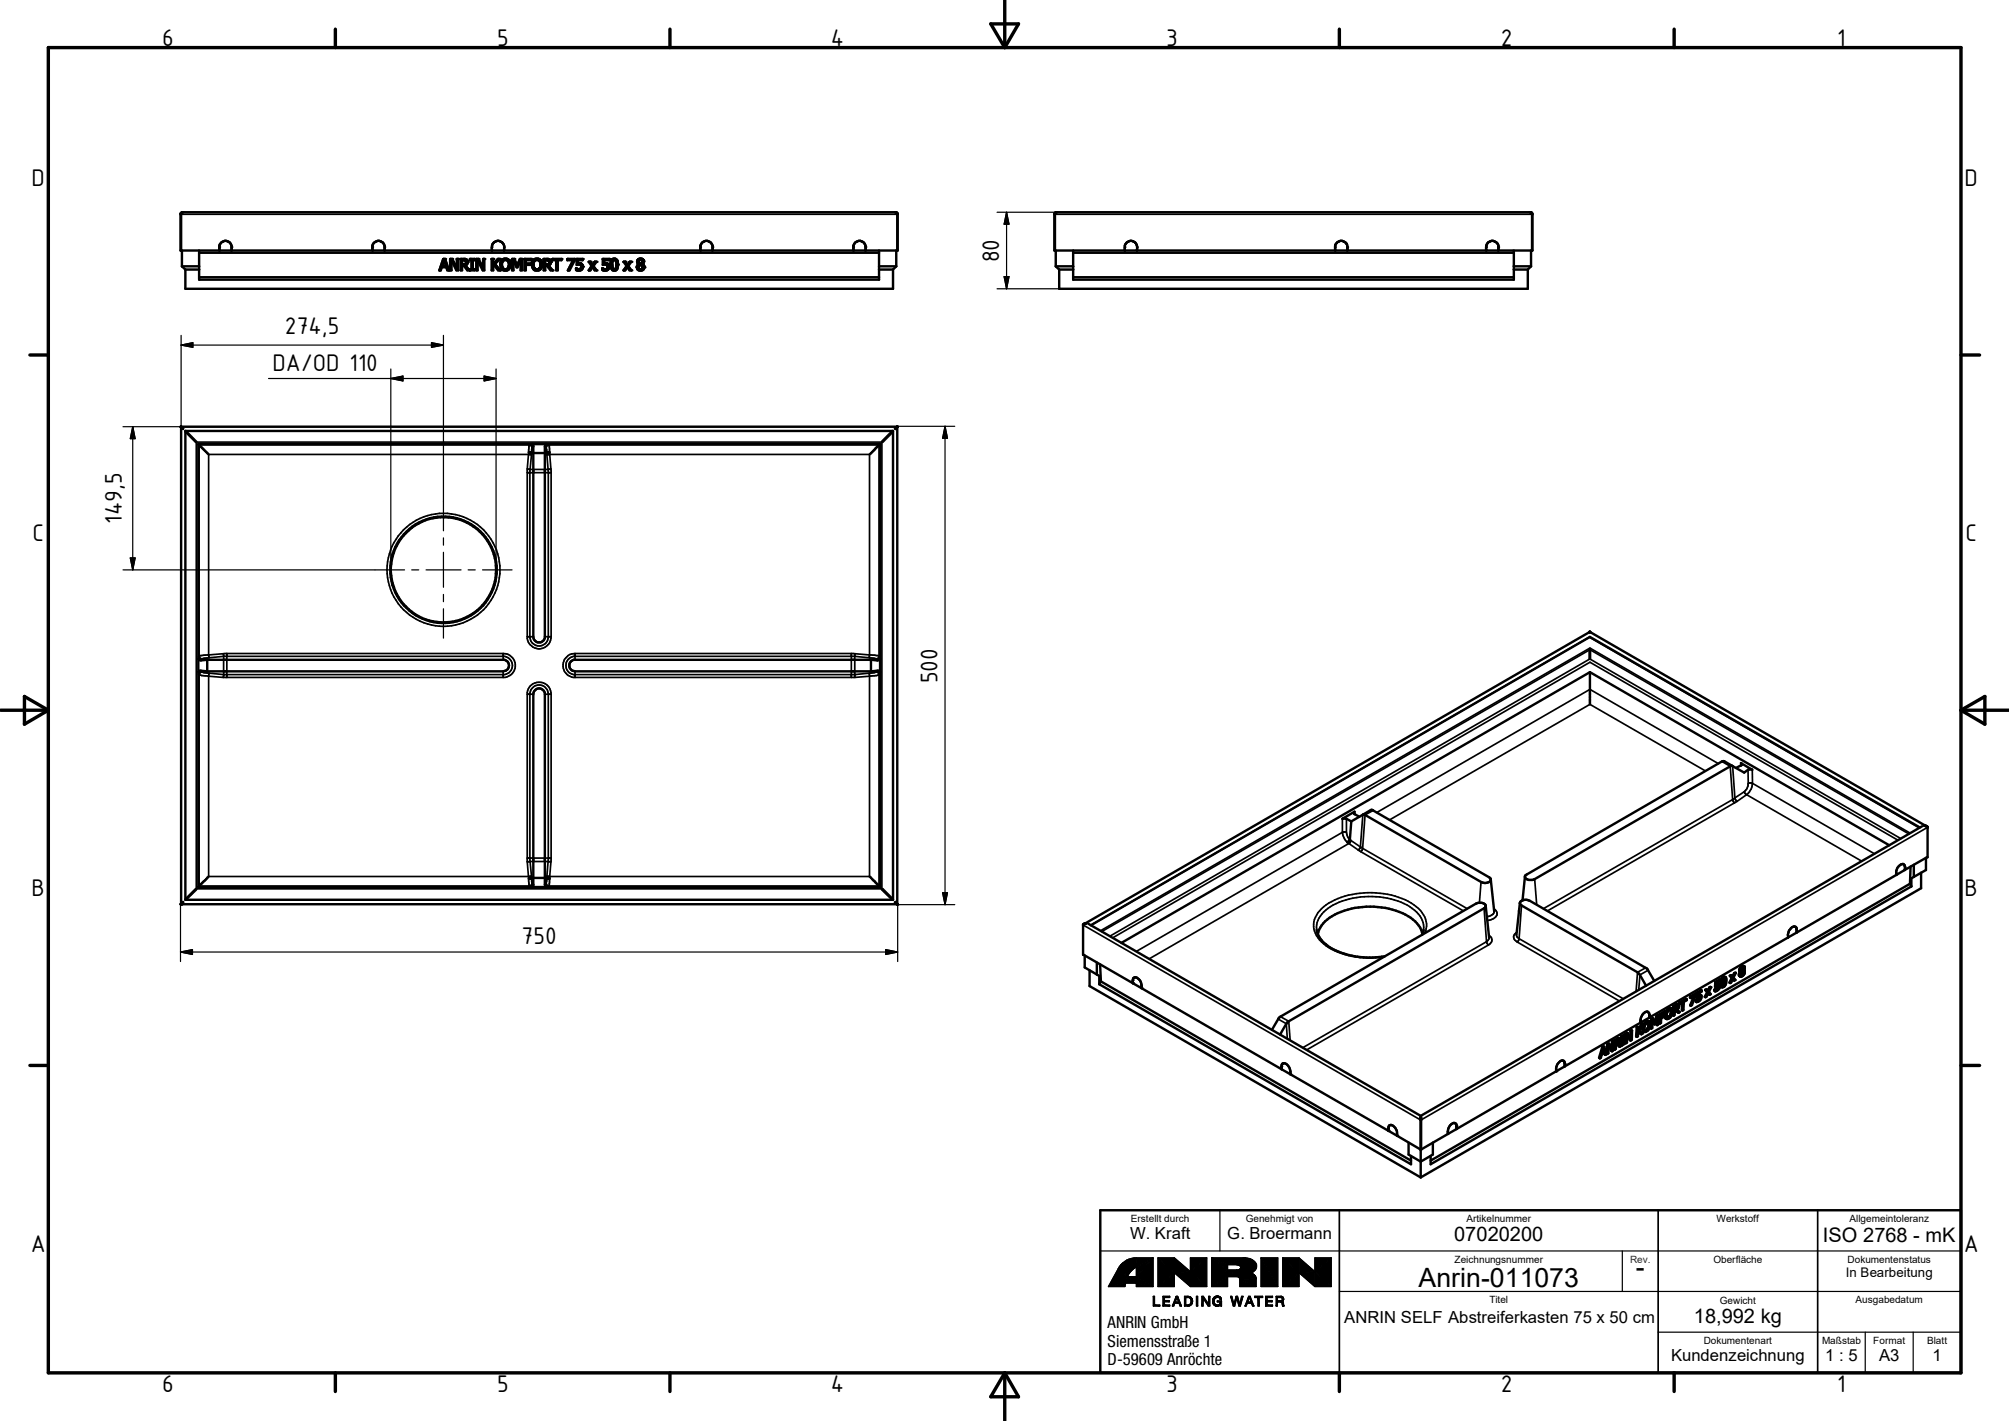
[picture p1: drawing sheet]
<svg xmlns="http://www.w3.org/2000/svg" width="420mm" height="297mm" viewBox="0 0 420 297" stroke-linecap="round" stroke-linejoin="round" font-family="sans-serif">
<defs><g id="words">
<g font-size="5.6">
<text x="296.7" y="269">Anrin-011073</text>
<text x="342.1" y="266.7">-</text>
</g>
<g font-size="5.4">
<text x="33.9" y="9.6">6</text>
<text x="104" y="9.6">5</text>
<text x="173.7" y="9.6">4</text>
<text x="243.9" y="9.6">3</text>
<text x="313.9" y="9.6">2</text>
<text x="384.2" y="9.6">1</text>
<text x="6.6" y="38.9">D</text>
<text x="410.9" y="38.9">D</text>
<text x="208.9" y="54.8" transform="rotate(-90 208.9 54.8)">80</text>
<text x="59.6" y="69.8">274,5</text>
<text x="57" y="77.6">DA/OD 110</text>
<text x="6.8" y="113.1">C</text>
<text x="25.5" y="109.5" transform="rotate(-90 25.5 109.5)">149,5</text>
<text x="411" y="113.1">C</text>
<text x="196.1" y="142.8" transform="rotate(-90 196.1 142.8)">500</text>
<text x="6.6" y="187.4">B</text>
<text x="410.9" y="187.4">B</text>
<text x="109.1" y="197.4">750</text>
<text x="6.4" y="261.6">A</text>
<text x="410.7" y="261.6">A</text>
<text x="33.9" y="290.9">6</text>
<text x="104" y="290.9">5</text>
<text x="173.7" y="290.9">4</text>
<text x="243.9" y="290.9">3</text>
<text x="313.9" y="290.9">2</text>
<text x="384.2" y="290.9">1</text>
</g>
<g font-size="4.2">
<text x="304.2" y="259.5">07020200</text>
<text x="381.2" y="259.5">ISO 2768 - mK</text>
<text x="354.3" y="276.5">18,992 kg</text>
</g>
<g font-size="3.5">
<text x="236.3" y="259">W. Kraft</text>
<text x="256.7" y="259">G. Broermann</text>
<text x="231.6" y="277.5">ANRIN GmbH</text>
<text x="231.6" y="281.5">Siemensstraße 1</text>
<text x="281.1" y="276.5">ANRIN SELF Abstreiferkasten 75 x 50 cm</text>
<text x="231.6" y="285.4">D-59609 Anröchte</text>
<text x="349.5" y="284.5">Kundenzeichnung</text>
<text x="381.7" y="284.5">1 : 5</text>
<text x="393" y="284.5">A3</text>
<text x="404.1" y="284.5">1</text>
</g>
<text font-size="2.8" x="386" y="267">In Bearbeitung</text>
<g font-size="2.1">
<text x="236.5" y="255.5">Erstellt durch</text>
<text x="260.6" y="255.5">Genehmigt von</text>
<text x="306.7" y="255.5">Artikelnummer</text>
<text x="359" y="255.5">Werkstoff</text>
<text x="386.8" y="255.5">Allgemeintoleranz</text>
<text x="304.2" y="264">Zeichnungsnummer</text>
<text x="386.4" y="264">Dokumentenstatus</text>
<text x="358.3" y="264">Oberfläche</text>
<text x="311.5" y="272.5">Titel</text>
<text x="359.7" y="272.5">Gewicht</text>
<text x="388.1" y="272.5">Ausgabedatum</text>
<text x="356.3" y="281">Dokumentenart</text>
<text x="381.1" y="281">Maßstab</text>
<text x="391.8" y="281">Format</text>
<text x="403" y="281">Blatt</text>
</g>
<text font-size="2.1" fill="#262659" x="340.9" y="264">Rev.</text>
</g></defs>
<g fill="none" stroke="#000" stroke-width=".51">
<path d="M37.8 44.6l.3-.2h149.3l.3 .3v7.7h-150zM38 55.7h3.6M38 52.4v3.3M38 55.7l.8 .6M38.3 44.4h-.3l-.1 .3v7.7M38.8 56.3h2.8M38.8 56.3v4.1h148v-4.1M41.6 58h142.2M41.6 52.4v6.1h142.2v-6.1M41.6 52.8h142.2M45.9 52.4v-1a1.37 1.37 0 0 1 1.8-.9 1.37 1.37 0 0 1 .7 1.9M77.9 52.4v-1a1.35 1.35 0 0 1 1.7-1 1.35 1.35 0 0 1 .8 1.8v.2"/>
<path d="M92.7 54.1h.4l.8 2.4h-.4l-.2-.6h-.9l-.2 .6h-.3zM92.9 54.5l.3 1.1h-.7zM94.1 54.1h.5l.9 1.9v-1.9h.3v2.4h-.3l-1.1-2v2h-.3zM94.6 54.1l.9 1.9M96.3 54.1h1a.7 .7 0 0 1 .5 .7 .7 .7 0 0 1-.5 .7l.9 1h-.5l-.7-.9h-.4v.9h-.3zM96.6 54.4h.5a.46 .46 0 0 1 .4 .4 .46 .46 0 0 1-.3 .5h-.6zM98.3 56.3h.3v-1.9h-.3v-.3h.9v.3h-.3v1.9h.3M98.6 56.3h-.3v.2h.9v-.2h-.3M99.6 54.1h.5l.9 1.9v-1.9h.3v2.4h-.3l-1.1-2v2h-.3zM100.1 54.1l.9 1.9M102.8 54.1h.4v1.1l.9-1.1h.5l-1.1 1.1 1.1 1.3h-.4l-.9-1.1-.1 .2v.9h-.4zM102.9 52.4a1.37 1.37 0 0 1 .7-1.9 1.37 1.37 0 0 1 1.8 .9v1"/>
<path d="M105.1 54.3a1.23 1.23 0 0 1 1.7 .6 1.23 1.23 0 0 1-.9 1.7 1.28 1.28 0 0 1-1.2-.9 1.28 1.28 0 0 1 .4-1.4zM105.4 56.3a1.03 1.03 0 0 1-.5-1.2 1.03 1.03 0 0 1 1-.7 1.12 1.12 0 0 1 .1 1.9M105.4 56.3h.6M107.1 54.1h.5l.6 1.4 .5-1.4h.5v2.4h-.3v-2l-.7 1.4h-.2l-.6-1.4v2h-.3zM110 55.1h1v.3h-1v1.1h-.3v-2.4h1.4v.3h-1.1v.7h1M111.6 55.8a.88 .88 0 0 1 .1-1.1 .88 .88 0 0 1 1-.2 1.24 1.24 0 0 1-.1 1.8M111.6 55.8l.4 .5M111.6 55.8l.2 .2M112 56.3h.6M113.1 54.4a1.1 1.1 0 0 0-1.4-.1 1.1 1.1 0 0 0-.4 1.3 1.09 1.09 0 0 0 1.4 .9 1.09 1.09 0 0 0 .7-1.5l-.1-.2M113.1 54.4l.2 .4M113.7 54.1h1a.7 .7 0 0 1 .5 .7 .7 .7 0 0 1-.5 .7l.9 1h-.5l-.7-.9h-.4v.9h-.3z"/>
<path d="M114 54.4h.5a.46 .46 0 0 1 .4 .4 .46 .46 0 0 1-.3 .5h-.6zM115.5 54.1h1.9v.3h-.7v2.1h-.4v-2.1h-.8zM118.6 54.1h1.6v.4l-1.1 2h-.3l1.1-2.1h-1.3zM120.5 56.1h.1M120.6 56.1v.1M120.6 56.2l.2 .1M120.6 56.2l.5 .1M120.8 56.2v.1M121.3 55l.1 .1M121.4 55h-.5v-.6h1v-.3h-1.3l.1 1.3a.71 .71 0 0 1 .9 .1v.5M121.4 56.2l-.6 .1M121.4 56.1v.1"/>
<path d="M121.4 55.1h.1M121.5 55.1l.2 .2M121.5 55.1l.3 .3M121.6 56l-.2 .2M121.6 56l-.1 .1M121.8 55.4l.1 .4M121.9 55.8l-.2 .5-.4 .3-.7-.1-.1-.1v-.3M123.5 54.7h-.4l.6 .9-.6 .9h.4l.4-.6 .5 .6h.3l-.6-.9 .6-.9h-.3M123.5 54.7l.4 .7M123.9 55.4h.1M124.4 54.7l-.5 .7M126 56.1h.1"/>
<path d="M126.1 56.1v.1M126.1 56.2l.2 .1M126.1 56.2l.5 .1M126.3 56.2v.1M126.8 55l.5 .3M126.9 56.2l-.6 .1M126.9 56.1v.1M127 56l-.1 .1M127.3 55.3l-.4-.3h-.5v-.6h1v-.3h-1.3v1.3l.2-.1a.55 .55 0 0 1 .7 .2 .55 .55 0 0 1-.1 .7M127.3 55.3v.1M127.3 55.4a.79 .79 0 0 1-.5 1.2l-.7-.1-.1-.1v-.3M127.3 55.4l.1 .2"/>
<path d="M128.1 54.1a.78 .78 0 0 1 .9 .1 .78 .78 0 0 1 .2 .8 1.16 1.16 0 0 1-.5 1.6 1.06 1.06 0 0 1-1-1.6l.1-.5M128.1 54.1l-.3 .7M128.1 54.1l-.1 .2M128.2 54.5l.4-.1a1.52 1.52 0 0 1 0 1.9h-.3l-.2-.3zM130.8 54.7h-.4l.7 .9-.7 .9h.4l.4-.6 .4 .6h.4l-.6-.9 .6-.9h-.3M130.8 54.7l.4 .7M131.2 55.4h.1M131.7 54.7l-.5 .7M133.6 54.2a.59 .59 0 0 0-.4 .5 .59 .59 0 0 0 .4 .5 .75 .75 0 0 0 .2 1.4 .75 .75 0 0 0 .9-.9M133.6 54.2l.4-.1 .4 .1M133.6 54.1h.8M133.8 56.3h.3"/>
<path d="M134.1 54.4h.1M134.3 56.2a.5 .5 0 0 0 0-.6 .5 .5 0 0 0-.7-.1 .49 .49 0 0 0 0 .6 .49 .49 0 0 0 .5 .2M134.3 56.2l-.2 .1M134.4 56l-.1 .2M134.4 54.2l.3 .2M134.4 54.1l.2 .3M134.7 54.4v.2M134.7 54.4l-.1 .6-.3 .2 .4 .3M134.7 55.5v.2M146.5 52.4v-.2a1.52 1.52 0 0 1 .6-1.7 1.32 1.32 0 0 1 1.9 .9v1M178.5 52.4v-.1a1.75 1.75 0 0 1 .4-1.6 1.39 1.39 0 0 1 1.7 0 1.39 1.39 0 0 1 .4 1.7M183.8 56.3h3"/>
<path d="M183.8 55.7h3.6M187.3 44.4h.1M187.4 44.4l.3 .3v7.7M187.4 52.4v3.3M187.4 55.7l-.6 .6M220.6 44.5l.2-.1h99.4l.3 .3v7.7h-100v-7.6zM220.8 55.7h3.6M220.8 52.4v3.3M220.8 55.7l.7 .6M221 44.4h-.2l-.2 .3v7.7M221.5 56.3h2.9M221.5 56.3v4.1h98v-4.1"/>
<path d="M224.4 58h92.2M224.4 52.4v6.1h92.2v-6.1M224.4 52.8h92.2M235.3 52.4l-.1-1a1.37 1.37 0 0 1 1.9-.9 1.37 1.37 0 0 1 .7 1.9M279.3 52.4l-.1-1a1.36 1.36 0 0 1 1.8-.9 1.36 1.36 0 0 1 .8 1.8v.1M310.8 52.4a1.37 1.37 0 0 1 .8-1.9 1.37 1.37 0 0 1 1.8 .9l-.1 1M316.6 56.3h2.9M316.6 55.7h3.6M320 44.4l.4 .4v7.6M320.2 52.4v3.3M320.2 55.7l-.7 .6M37.9 89.1l-.2 .1 .6 .5"/>
<path d="M37.9 89.3v99.6M37.9 89.2l.4 .4M38 89.2h149.5M38.8 90.1h148v98h-148zM38.8 90.2l2.2 2.2M38.9 90.1l2.2 2.2M41.5 92.8h142.6M41.5 92.8v92.6M41.5 92.8l2.1 2.2M110.6 94.5l.6 .2h3.1l.7-.2M111.2 92.8l.3 .4v39.9a1.23 1.23 0 0 0 1.1 1.2 1.23 1.23 0 0 0 1.3-.9v-40.1l.3-.5M184.1 92.8v92.6"/>
<path d="M184.1 92.8l-2.2 2.2M186.6 90.1l-2.2 2.2M186.8 90.2l-2.2 2.2M187.7 89.1v.1l-.4 .5M187.7 89.3v99.6M187.7 89.2l-.6 .4M41.5 137.7l.2 .3h.3l1.3-.1M43.3 137.9h62.2a1.22 1.22 0 0 1 .9 1.4 1.22 1.22 0 0 1-1.2 1h-61.9M43.3 137.9v2.4M182.1 137.9h-62.1a1.23 1.23 0 0 0-.9 1.4 1.23 1.23 0 0 0 1.2 1h61.8M182.1 137.9v2.4M184.1 137.7l-.6 .3-1.4-.1"/>
<path d="M332.4 132.2v-.2h.2v.2M332.4 132.1l-105.4 60.9M332.4 135.8v1.9M332.6 135.8v1.9M332.6 132.1l70.1 40.5M43.3 140.3l-1.4-.1-.4 .3M182.1 140.3l1.6-.1 .4 .3M332.5 140.5l-98 56.6M332.5 140.5l62.6 36.2M332.5 140.5v6.7M282.6 171.7l-.3 3.8-.5 .6M284.3 170.7l-1.1-.6 .1-.4-2.6 1.5 .8-.1 1.1 .6"/>
<path d="M285 170.3l1.7-1h.4l24.3 14.1 .4 .4M285 170.3h.5l24.2 14.1a1.49 1.49 0 0 0 2.1-.5v-.1M285 170.3l-2.4 1.4M362.4 160.1l2.4 1.4 .8-.6 .4-.1 .5 .1-2.4-1.4 .2 .2-.1 .3-1.2 .5M401.5 173l-69-39.9-104.4 60.3M402 172.7l-104.9 60.6-69.4-40.2M402.4 172.6h.4l.3 .2v6.4l-4.8 2.7M402.4 172.6l.7 .3M402.8 179.3v2.6l-2.5 1.4M402.9 172.7l.1 .1M38 189h149.5M38.3 188.5l-.6 .5 .2 .1 .4-.5"/>
<path d="M41 185.8l-2.2 2.2M41.1 185.9l-2.2 2.2M41.5 185.4h142.6M43.6 183.2l-2.1 2.2M110.6 183.7l.6-.2h3.2l.6 .2M111 183.6h.1M111.2 185.4l.3-.4v-39.9a1.23 1.23 0 0 1 1.1-1.2 1.23 1.23 0 0 1 1.3 .9v40.1l.3 .5M181.9 183.2l2.2 2.2M184.4 185.9l2.2 2.2M184.6 185.8l2.2 2.2M187.3 188.5l.4 .5v.1l-.6-.5M226.8 193.1l-.1 .1"/>
<path d="M226.9 199.7v2.5l3 1.8v1.7M227 193l-.5 .3v6.3l10.4 5.9M227 193h.2M227.2 193.1h-.3l-.4 .2M275.4 194.3l.2 .9M275.6 195.2a8.4 8.4 0 0 0 5.9 4.3 17.9 17.9 0 0 0 8.1 .4M275.6 195.2a6.4 6.4 0 0 1 4.2-4.3 16.9 16.9 0 0 1 15.3 1 5.7 5.7 0 0 1 2.4 3.3M297.7 194.3l-.3 1.1M310.7 189.4l.7 6.6M311.8 183.8l.7 6.7M317.9 188.7l.3 .6 24.3 13.9 .5 .6 1.2 2.2M317.9 188.7l-.8 6.7"/>
<path d="M318.4 188.2l.8-.1 .7 .2 24.4 14.1 1.7 2.7M318.4 188.2l-.5 .5M318.9 183.2l-.5 5M319 183l41.1-23.8 .5-.1 1.8 1h-.4l-41 23.7a1.67 1.67 0 0 1-2-.3zM374 196l-29.1 16.7M375.7 194.9a.86 .86 0 0 0-.6-1.2 1.98 1.98 0 0 0-1.1 2.3M375.7 194.9l-1.7 1.1M396.6 182.9l-20.9 12M398.3 181.9a.98 .98 0 0 0-.3-1.3 1.89 1.89 0 0 0-1.4 2.3M398.3 181.9l-1.7 1M399.4 184.7l.3 .6M399.4 184.7l-100.2 57.9"/>
<path d="M399.6 181.1l-.2 3.6M399.7 185.3l-100.5 58.1v-1.8M400.3 180.8v2.5M400.3 183.3l-.6 .3v1.7M401.8 182.4v3.3l-104.7 60.4M227.9 202.8v3.3l69.2 40M229.4 201.2v2.5M229.9 205.7l65.2 37.7v-1.8M230.1 201.6l.1 3.5M230.2 205.1l64.9 37.5M230.2 205.1l-.3 .6M236.9 205.5a.73 .73 0 0 1 .1-.9 .73 .73 0 0 1 .9-.1 1.94 1.94 0 0 1 .8 2"/>
<path d="M236.9 205.5l1.8 1M238.7 206.5h.1M238.7 206.5l29.3 17M266 215.3l1.4-2.4 .4-.4 40.9-23.6a1.72 1.72 0 0 1 1.8 .1l.2 .3-.2 .5-41 23.7-.5 .5-1.3 2.3M335.1 218.9l.1 .1M335.1 218.9l-.7 2.2 .2 .1M335.2 219l-.6 2.2M335.3 219.4l.1 .4M335.4 219.2l.2 .7-.5 .3zM335.4 219.8l.2 .1M335.4 219.8l-.3 .2M335.5 218.8l-.4 .1"/>
<path d="M335.5 218.8l-.3 .2M335.5 218.8l.5 1.6-.3 .1M336.1 218.3l-.1 1.9 .2 .1M336.1 218.3l.1 .1M336.2 218.4v1.9M336.5 218.7l.6 1.1M336.6 218.2l-.4 .2M336.6 218.2l-.1-.1-.4 .2M337.1 219.8l-.6-1.3-.1 1.7-.2 .1M337.1 217.7l.2 .1M337.1 217.7l-.1 1.4M337.3 217.8l-.1 1.5-.6-1.1"/>
<path d="M337.5 217.7l-.2 .1M337.5 217.7h-.4M337.5 217.7l-.1 1.9-.3 .2M337.6 217.4v1.9l.1 .1M337.6 217.4l.2 .1M337.8 217.5l-.1 1.9M338.2 218.4l.5 .4M338.2 218.4l-.2 .1-.1 .7-.2 .2M338.4 217.8l.1 .1M338.4 217.8l-.4 .3M338.5 217.3l-.5 .3v.7l.5-.4M338.5 217.3l-.1 .5"/>
<path d="M338.5 217.3l.1 .1M338.6 217.4h.1M338.6 217.4l-.1 .5M338.7 217.1l-.3 .1-.6 .3M338.7 217.1l-.3-.1-.8 .4M338.7 217.1l.2 .3-.4 .8 .5 .5-.3 .1M339 218.3l.1 .1M339 218.3v.2l.1 .1M339 216.6l.2 .3M339 216.6l.2 .1M339.1 218.4v.2M339.2 218.2l.1 .1"/>
<path d="M339.2 218.2l-.2 .1M339.2 216.9l.2-.1-.1 1.5M339.2 216.7v.2M339.2 216.8v1.4M339.3 218.3l-.2 .1M339.5 218l.3 .1M339.8 218.1v.1l-.7 .4M339.8 216.3v.2l-.2 .2-.1 1.4h.3M339.8 216.3l-.6 .4M339.8 216.3l-.1-.1-.7 .4M340 216.1l-.1 1.9 .2 .1M340 216.1l.1 .1"/>
<path d="M340.1 216.2v1.9M340.3 216.5l.7 1M340.4 216l-.3 .2M340.4 216l-.1-.1-.3 .2M341 215.5l.2 .1M341 215.5l-.1 1.3M341 217.5l-.7-1.2v1.6l-.2 .2M341.2 215.6l-.1 1.5-.7-1.1M341.3 215.4l-.1 .2M341.3 215.4l-.3 .1M341.3 215.4v1.9l-.3 .2M342.3 214.8l-.1 1.9h.1"/>
<path d="M342.3 214.8h.1M342.4 214.8l-.1 1.9M342.6 214.7l-.2 .1M342.6 214.7l-.3 .1M342.7 215.7l.6 .5M342.7 215.7l-.2 .9-.2 .1M343.1 213.7l-15.9 9.2M343.2 214.2l.2 .1M343.2 214.2l-.6 1M343.4 214.3l-.8 1.3v-.9M343.6 214.2l-.2 .1M343.6 214.2l-.1-.2-.3 .2"/>
<path d="M343.6 214.2l-.8 1.2 .8 .6-.3 .2M343.7 215.6l.1 .1M343.7 214.1a1.21 1.21 0 0 0 0 1.5M343.7 214.1l.2 .1M343.9 214.2l-.2 .9v.5M344.1 214.1l.2-.2a.4 .4 0 0 1 .6 0 .4 .4 0 0 1 0 .6 .8 .8 0 0 1-.9 .9l-.1-.5zM344.7 213.8a1.24 1.24 0 0 1-.8 1.6M344.9 212.7l.1-.6a.64 .64 0 0 0-.5-.7 .64 .64 0 0 0-.8 .4l-.5 .9-.1 1M344.9 212.7l-1.8 1M345 213.6h-.5l-.6 .6M345 213.6a1.46 1.46 0 0 1-1.2 2.1M345 213.6l-.4-.2-.5 .3-.4 .4"/>
<path d="M345.3 213l-.1 1.9 .1 .1M345.3 213l.1 .1M345.4 213.1l-.1 1.9M345.6 213.4l.4 .7M345.7 212.9l-.4 .1M345.7 212.9l-.3 .2M346 214.1l.7-1.5-.1 1.7M346 214.1l-.4-.9v1.7l-.3 .1M346.4 212.3l.2 .1M346.4 212.3l-.4 1.2M346.5 213.1l-.1 1.1 .2 .1M346.6 212.4l-.5 1.3-.4-.8"/>
<path d="M346.9 212.3l-.1 1.9-.2 .1M346.9 212.3l-.3 .1M346.9 212.3l-.2-.2-.3 .2M347.1 212l-.1 1.9 .2 .1M347.1 212h.1M347.2 212v2M348.2 212.5l-.8 .4v.9l-.2 .2M348.3 211.5v.2l-.8 .4-.1 .6 .8-.4-.1-.2-.7 .4M348.3 211.5l-1.1 .5M348.3 211.5l-.2-.1-1 .6M348.4 211.4l-.2 .6v.6l.1 .3M348.4 212.9l.1 .1"/>
<path d="M348.4 211.4l.2 .1M348.6 211.5l.3-.5 .6-.2a1.44 1.44 0 0 1-.9 2.2l-.3-.1M348.6 211.5l-.3 .6 .1 .8M349.1 211.2l.2-.1a1.09 1.09 0 0 1-.3 1.6l-.3 .1a1.21 1.21 0 0 1 .4-1.6zM349.4 211.1v.1a1.25 1.25 0 0 1-.8 1.5M349.6 210.9a.87 .87 0 0 0-1.2 .5M350 210.3l-.1 1.9 .1 .1M350 210.3l.1 .1M350.1 210.4l-.1 1.9M350.3 210.5l.3-.2a.27 .27 0 0 1 .4 .2 .27 .27 0 0 1-.2 .3l-.5 .4zM350.5 211.3l.6 .4M350.7 210.7l.1 .1"/>
<path d="M350.7 210.7l-.4 .3M350.8 210.3l-.1 .4M350.8 210.3h.1M351.1 211.7l-.5-.5-.3 .2-.1 .8-.2 .1M351.1 210l-1 .4M351.1 210l-.5-.1-.6 .4M351.1 210a1.02 1.02 0 0 1-.3 1.1l.5 .4-.2 .2M351.2 209.5l.2 .4M351.2 209.5l.2 .2M351.4 209.9l.5-.4v1.7M351.4 209.7v.2M351.8 209.6l-.1 1.6h.2"/>
<path d="M352.8 208.9l-1.4 .8M352.8 208.9l-.2-.1-1.4 .7M352.8 208.9v.2l-.6 .3-.1 1.7-.2 .1M353.5 208.3l-.1 .2 .2 .1M353.5 208.3l.1 .1M353.6 208.6l.8-.5-.8 2.1M353.6 208.4v.2M354.2 208.2l-.7 1.9 .1 .1M354.7 207.8l-.8 2.3-.3 .1M354.7 207.8l-1.1 .6M354.7 207.8l-.2-.1-1 .6M354.7 209.1l.1 .4"/>
<path d="M354.7 209.1l.1 .1M354.8 209.2v.3M354.8 207.5v1l.1 .1M354.8 207.5l.2 .1M354.9 209.1l.1 .1M354.9 208.6l.6-.3v.5M355 207.6l-.1 1M355 209.2h-.2M355.2 208a.44 .44 0 0 1 .6 0 .44 .44 0 0 1 0 .6 1.27 1.27 0 0 1-1 .9M355.4 208.7l-.4 .4h-.3M355.4 208.7l.1 .1M355.5 208.3l-.1 .4"/>
<path d="M355.5 208.8l-.5 .4M355.9 207.1l-.9 .5M355.9 207.1l-.1-.1-1 .5M355.9 207.1v.2l-.7 .4-.1 .5 .6-.2M356.6 206.9l.1 .1M356.6 206.9l.4 .5M356.7 207l.5 .5M357 207.4l-.5 1h.2M357 207.4l.2 .1M357 206.9l-.3 .1M357 206.9h-.4M357.2 207.5l-.5 .9"/>
<path d="M357.2 207.6l.3 .3M357.3 207.6l.2 .3M357.3 207.6l-.6 .8M357.5 206.4l.1 .1M357.5 206.4l-.3 .7M357.6 206.5l-.3 .7-.3-.3M357.9 206.4h-.4M357.9 206.4l-.3 .1M357.9 206.4l-.5 .9 .4 .5-.3 .1M358.6 206.9h.3M358.6 206.9l.1 .3M358.6 206.9h.2"/>
<path d="M358.6 206.9h.1M358.7 207v.2M358.7 206.9v.1M358.7 205.3v.9l.1 .1M358.7 205.3l.1 .1M358.8 206.9h.1M358.8 205.4v.9M359.1 205.8l.2-.1 .3 .1M359.2 206.5l-.4 .4M359.2 206.5l.2 .1M359.4 206l-.2 .5M359.4 206l.1 .1-.1 .5"/>
<path d="M359.4 206l-.6 .3M359.4 206.6l-.5 .3M359.8 204.8l-.1 .2-.6 .4-.1 .6 .2-.1a.36 .36 0 0 1 .5-.1 .36 .36 0 0 1 0 .6l-.5 .6-.5 .2M359.8 204.8l-1 .6M359.8 204.8l-.2-.1-.9 .6M360.6 204.5l-.4 .4v1.1M360.6 204.5v1l-.1 .4-.3 .1M360.6 204.5a.9 .9 0 0 1 .1 1.2l-.2 .4-.3-.1M360.9 204.3a1.45 1.45 0 0 0-.8 2.1M360.9 204.3a.87 .87 0 0 0-1.1 1v.7l.3 .4M360.9 204.3l.1 .3a1.35 1.35 0 0 1-.9 1.8M361.8 204h.1"/>
<path d="M361.8 204l.4 .4M361.9 204l.4 .5M362.2 204.4l-.5 1 .2 .1M362.2 204.4l.1 .1M362.2 203.9l-.3 .1M362.2 203.9l-.4 .1M362.3 204.5l-.4 1M362.4 204.7l.3 .3M362.7 203.5h.1M362.7 203.5l-.4 .6M362.7 205l-.3-.4-.3 .8-.2 .1M362.8 203.5l-.4 .8-.2-.4"/>
<path d="M363 203.4l-.2 .1M363 203.4l-.3 .1M363 203.4l-.5 .9 .5 .6-.3 .1M364.1 203.2h.1M364.1 202.9l.2-.5 .3-.2-.1 .7M364.1 202.8h.3M364.1 202.9h.1M364.1 203.2a.6 .6 0 0 1-.2-.7 .6 .6 0 0 1 .5-.4l.2-.1 .3 .1v.3l-.3 .5h.2a.91 .91 0 0 1-.9 1.2M364.1 203.2l-.3 .6 .1 .3M364.2 202.9h.3M364.3 203.2l.3-.1a.48 .48 0 0 1 0 .6 .48 .48 0 0 1-.5 .2zM364.4 202.8l.1 .1"/>
<path d="M364.5 203.1l-.1 .5-.3 .2M364.6 202.2l-.2 .6M364.7 202.8l.1 .1M364.8 202a.75 .75 0 0 0-.8 .3 .75 .75 0 0 0-.1 .8 .68 .68 0 0 0-.1 .9l.1 .1M268 223.5a.86 .86 0 0 1 .6-1.3 1.98 1.98 0 0 1 1.2 2.3M268 223.5l1.8 1M269.8 224.5l20.6 11.9M290.4 236.4a.84 .84 0 0 1 .6-1.2 1.97 1.97 0 0 1 1.2 2.2M290.4 236.4l1.8 1M292.2 237.4l4.9 2.9M294.6 238.8v2.5l2.5 1.5 2.6-1.5v-2.5M297.1 233.4v6.9"/>
<path d="M297.2 233.4l-.1 6.9M302.8 237l-5.6 3.3M304.6 236v-.8a.63 .63 0 0 0-.5-.5 .63 .63 0 0 0-.7 .4 2.07 2.07 0 0 0-.6 1.9M304.6 236l-1.8 1M325.4 223.9l-20.8 12.1M327.2 222.9l.1-.6-.2-.5a1.36 1.36 0 0 0-1.7 1.4v.7M327.2 222.9l-1.8 1M327.3 222.8l-.1 .1M335.5 220.1l.2 .4M335.7 220.5l-.1-.4-.6 .4-.2 .6-.2 .1M230.1 253h180v34h-180zM297.1 240.3v5.8"/>
<circle cx="133.9" cy="54.7" r=".4"/>
<circle cx="92.8" cy="119.1" r="11"/>
</g>
<g fill="none" stroke="#000" stroke-width=".35">
<path d="M37.7 44.8h.2M38 44.8h149.5M45.9 51.6a1.25 1.25 0 0 1 1.3-1.3 1.25 1.25 0 0 1 1.2 1.3M46.1 50.9l-.2 .5v1M46.3 50.7a1.28 1.28 0 0 1 1.4-.2 1.28 1.28 0 0 1 .7 1.1M48.4 51.6v.8M77.9 51.6h.1M77.9 51.4a1.26 1.26 0 0 1 1.4-1.1 1.26 1.26 0 0 1 1.1 1.3M78.3 50.7l-.4 .7v1M78.5 50.6a1.2 1.2 0 0 1 1.3-.1 1.2 1.2 0 0 1 .6 1.1M80.4 51.6v.8M102.9 51.6a1.25 1.25 0 0 1 1.2-1.3 1.25 1.25 0 0 1 1.3 1.3"/>
<path d="M102.9 51.6a1.25 1.25 0 0 1 1.2-1.2 1.25 1.25 0 0 1 1.3 1.2M102.9 51.6v.8M105.4 51.6v.8M121.7 55.2h.1M127.2 55.2h.1M134 54.1h.1M146.5 51.6a1.25 1.25 0 0 1 1.3-1.3 1.25 1.25 0 0 1 1.2 1.3M146.5 52.4a1.75 1.75 0 0 1 .4-1.7 1.27 1.27 0 0 1 2.1 .7v1M178.6 51.1l-.1 .5M178.7 50.9l-.2 .5v1M178.7 50.9a1.24 1.24 0 0 1 1.4-.5 1.24 1.24 0 0 1 .9 1.2M178.9 50.7a1.27 1.27 0 0 1 1.3-.2 1.27 1.27 0 0 1 .8 1.1"/>
<path d="M181 51.6v.8M187.7 44.8h.1M220.5 44.8h.1M220.7 44.8h99.6M235.3 51.6a1.25 1.25 0 0 1 1.2-1.3 1.25 1.25 0 0 1 1.3 1.3M237.8 51.6a1.27 1.27 0 0 0-1.2-1.2 1.27 1.27 0 0 0-1.3 1v1M237.8 51.6v.8M279.3 51.6a1.25 1.25 0 0 1 1.2-1.3 1.25 1.25 0 0 1 1.3 1.3M279.3 51.6a1.25 1.25 0 0 1 1.2-1.2 1.25 1.25 0 0 1 1.3 1.2M279.3 51.6v.8M281.8 51.6v.8M310.8 51.6a1.26 1.26 0 0 1 1.2-1.2 1.26 1.26 0 0 1 1.3 1v1"/>
<path d="M310.8 51.6v.8M312.5 50.5a1.29 1.29 0 0 0-1.7 1.1M312.7 50.5l.6 .6v.5M320.4 44.8h.1M41 92.4h143.6M41.1 92.3v93.6M110.3 98v35.5a2.51 2.51 0 0 0 2.6 2.1 2.51 2.51 0 0 0 2.4-2.5M110.3 98l.6 .1M110.3 98.8h5M110.5 95h-66.9l.1 42.5M110.5 95h.7M110.5 95l-.2 3"/>
<path d="M110.7 93l-.2 2M110.7 93l.3 .1 .3 .5M110.7 93h-69.1v44.1M110.9 98.1l-.1 35a1.93 1.93 0 0 0 1.9 1.9 1.93 1.93 0 0 0 2-1.9l-.1-35M110.9 98.1h3.7M110.9 92.8l-.2 .2M111.2 95l-.3 3.1M111.3 93.6l-.1 1.4M111.5 93.3l-.2 .3M113.9 93.3l.3 .3M114.4 95l.2 3.1M114.6 92.8l.2 .2"/>
<path d="M114.8 93h69v44.3l-.1 .3-.3 .1-1.6-.2M114.8 93h-.2a.64 .64 0 0 0-.3 1l.1 1M114.8 93l.2 2M115 95h66.9l-.1 42.5M115 95h-.6M115 95l.2 3M115.2 98l.1 35.1M115.2 98l-.6 .1M184.4 92.3v93.6M41.6 137.1a.68 .68 0 0 0 1.1 .5l1-.1M41.6 137.1l-.1 .2M42.3 137.7l-.3 .3"/>
<path d="M43.7 137.5l3.1-.3h58.8a1.93 1.93 0 0 1 1.6 1.9 1.93 1.93 0 0 1-1.6 1.9h-58.8l-3.1-.3M46.7 136.7l-5.1 .4M46.7 136.7v4.9M47.4 136.6v5M105.2 136.6l-58.5 .1M105.2 136.6v1.3M105.2 136.6a2.51 2.51 0 0 1 2.6 2.3 2.51 2.51 0 0 1-2.2 2.7h-58.9M110.3 133.1h1.2M113.9 133.1h1.4M120.3 136.6l58.5 .1M120.3 136.6a2.51 2.51 0 0 0-2.5 2.3 2.51 2.51 0 0 0 2.1 2.7h58.9M120.3 136.6v1.3"/>
<path d="M178 136.6v5M178.8 136.7l3.4 .2a2.27 2.27 0 0 1 1.9 .4M178.8 136.7v4.9M181.8 137.5l-3-.3h-58.9a1.94 1.94 0 0 0-1.5 1.9 1.94 1.94 0 0 0 1.5 1.9h58.9l3-.3M183.2 137.7l.3 .3M332.4 137.7l65.1 37.6M332.5 133.1l-104.4 60.3M332.5 133.3l68.9 39.8M332.6 137.7l-100.5 58M41.5 140.9l.1 .2M41.6 141.1l5.1 .5M41.6 141.1v44.1h69.1l.5-.2 .1-.4"/>
<path d="M42 140.2l.3 .3M43.7 140.7l-.1 42.5h66.9M43.7 140.7l-.7-.1a.89 .89 0 0 0-1.4 .5M105.2 140.3v1.3M110.3 145.1h1.2M113.9 145.1h1.4M115.3 145.1a2.51 2.51 0 0 0-2.4-2.5 2.51 2.51 0 0 0-2.6 2.1v35.4M115.3 145.1l-.1 35M120.3 140.3v1.3M181.8 140.7l1.6-.2 .3 .1 .1 .3v44.3h-69M181.8 140.7l.1 42.5h-66.9M183.5 140.2l-.3 .3"/>
<path d="M184.1 140.9l-.8 .3-4.5 .4M359.4 159.6l-26.9-15.5-44.6 25.7M360.1 159.2l1.8 1 .5 6.9M364.1 159.5l-.1 .6M110.3 179.4h5M280.7 174h.9M280.7 174a3.3 3.3 0 0 0 1.4 2.3M280.7 171.2v2.8M280.7 174l-43.1 24.9M281.6 174l.2 .9 .5 .6M281.6 171.2v2.8M282.1 176.3l1.9 1.4"/>
<path d="M282.1 176.3l-41.8 24.1M282.3 175.5l.2 .2M282.5 175.7l-.1 .4-.3 .2M282.5 175.7l2 1.3M283.3 169.7l.1 .5M284 177.7l.6 .3M284.5 177l-.1 .3-.4 .4M284.5 177l.5 .3M284.6 178l21.5 12.4M285 177.3l21.9 12.6M285 177.3l-.1 .4-.3 .3M285 170.3l-.5 6.7"/>
<path d="M287.2 169.4l-1.7 .9-.5 7M356.7 161.2l-24.2-14-41.9 24.2M362.4 167.1l.4 .7M362.4 167.1l-39.6 22.8M362.4 160.1l.4 6.7M362.8 167.8l-39.2 22.6M362.8 166.8l.1 .3 .4 .4M362.8 166.8l-.4 .3M363.3 167.5l-.5 .3M364.8 165.5l.1 .3 .4 .3M364.8 165.5l-2 1.3M365.3 166.1l-2 1.4"/>
<path d="M365.3 166.1l24 13.9M365.6 160.9v2.8M365.6 163.7h.9M365.6 163.7a2.21 2.21 0 0 1-.8 1.8M366.5 160.9v2.8M366.5 163.7a3.1 3.1 0 0 1-1.2 2.4M366.5 163.7l25.5 14.8M396.9 175.6l-64.4-37.2-99.8 57.6M399.2 174.3l-66.7-38.5-102.1 58.9M399.5 174.2l-67-38.7-102.3 59.1M403 173l-105.8 61.1M403.1 172.9v.1"/>
<path d="M41 185.8h143.6M110.3 180.1l.2 3.1M110.5 183.2l.1 2 .3 .2M110.8 180.1h4.4M110.8 180.1h-.5M110.9 180.1l.3 3.1M110.9 180.1l-.1-35a1.93 1.93 0 0 1 1.9-1.9 1.93 1.93 0 0 1 2 1.9v34.6l-.3 3.5M111.2 183.2h-.7M111.2 183.2l.1 1.4M111.3 184.6l.2 .3M114.2 184.6l-.3 .3M114.4 183.2l-.1 1a.64 .64 0 0 0 0 .7 .64 .64 0 0 0 .5 .3"/>
<path d="M114.4 183.2h.6M114.8 185.2h.1M114.8 185.2l-.2 .2M115 183.2l-.2 2M115.2 180.1l-.2 3.1M226.6 193.4l70.5 40.7M275.4 194.3a5 5 0 0 1 2.8-4.8 17.3 17.3 0 0 1 16.6 0 5 5 0 0 1 2.9 4.8M298 195.1a4.8 4.8 0 0 0-2.3-6 17.6 17.6 0 0 0-12.9-2.1 12 12 0 0 0-7.2 3.8 4.5 4.5 0 0 0 1.2 6.5 16.6 16.6 0 0 0 12.5 2.8M309.7 184.4l-.3 4.3M310.4 189.9l.5 6.9M310.9 196.8l.4 .7M310.9 196.8l-38.4 22.2"/>
<path d="M311.3 197.5l-38 22M311.4 195.5a1.1 1.1 0 0 1 .6 1 1.1 1.1 0 0 1-.7 1M311.4 196v.3l-.5 .5M312.5 190a1.06 1.06 0 0 1 .6 1.1 1.06 1.06 0 0 1-.7 .9l-1.3 .4M312.5 190.5a1.41 1.41 0 0 1-1.5 1.1M317.1 195.4l.2 .5 .4 .3M317.2 194.9a1.06 1.06 0 0 0-.7 1 1.06 1.06 0 0 0 .8 1M317.3 196.9l21.4 12.4M317.7 196.2l-.4 .7M317.7 196.2l21.8 12.6M317.7 189.9v.8M318.2 189.3l-.5 6.9"/>
<path d="M321 183.8l.4 5.3M373.9 195.5l.1 .5M375.2 193.7l.4 .3 .1 .4M375.4 193.7l.3 .2 .1 .4M375.7 194.4v.5M375.8 194.3l-.1 .1M375.8 194.3v.1M396.6 182.4v.5M397.8 180.6l.3 .2 .2 .5M398.1 180.6l.3 .7M398.3 181.3h.1M398.3 181.3v.6"/>
<path d="M398.4 181.3v.1M236.9 204.9h.1M236.9 204.9v.2M237 204.9l-.1 .6M237.1 204.4l-.2 .5M237.2 204.4l-.2 .5M237.3 204.3l-.2 .1M237.4 204.3l-.2 .1M238.7 206.1v.4M267.3 213l1.7 1 .2 3.1M267.8 212.5l1.7 1 .3 4M338 218.1l.2 .1"/>
<path d="M338.1 217.2l.1 .1M338.5 217.5l.1 .1M338.5 217l.2 .1M343.1 213.3v.4M343.5 215l.2 .1M343.7 215.6l.1 .1M344.2 202.3l-1.7 .9-.3 4.1M344.2 215.3l.2 .1M344.3 213.5l.2 .1M344.4 211.5l.3 .1 .2 .5M344.6 211.5l.4 .6M344.7 202.8l-1.7 1-.3 3.1"/>
<path d="M344.8 214.2l.1 .1M344.8 213.8h.1M344.9 212.1h.1M344.9 212.1v.6M345 212.1v.1M348.2 212.3h.1M348.3 212.9l.2 .1M348.9 212.6l.1 .1M348.9 210.9h.2M349.4 211.1h.1M349.5 211.5l.1 .1M350.3 211l.2 .1"/>
<path d="M350.4 210.1h.2M350.8 210.4h.1M350.8 209.9l.2 .1M355.1 209l.2 .1M355.2 208l.1 .1M355.5 208.4l.1 .1M355.5 207.9l.2 .1M359 206.8l.1 .1M359.1 205.8l.1 .1M359.4 206.2h.1M359.4 205.7h.2M359.8 205.5l.1 .2"/>
<path d="M360.3 206l.2 .1M360.4 204.3h.1M360.6 205.7h.1M360.6 204.5l.2 .1M360.7 205.1h.1M363.7 203.8h.1M363.8 202.8l.1 .1M364.1 202.8l.2 .1M364.2 203.8l.2 .1M364.3 202l.1 .1M364.5 203.2l.2 .1M364.6 202.3l.1 .1"/>
<path d="M268 222.9h.1M268 222.9v.1M268.1 222.9l-.1 .6M268.3 222.3l-.3 .6M268.6 222.2l-.4 .3-.1 .4M269.9 224l-.1 .5M290.4 235.8h.1M290.4 235.8v.1M290.4 235.8v.6M290.7 235.2l-.3 .6M290.9 235.2l-.4 .3-.1 .3M292.2 236.9v.5"/>
<path d="M297.1 234.2h.1M302.8 236.5v.5M304.1 234.7l.3 .2 .2 .5M304.3 234.8l.2 .2 .1 .5M304.6 235.4h.1M304.6 235.4v.6M325.4 223.5v.4M326.7 221.7l.4 .3 .1 .3M326.9 221.7l.3 .3 .1 .3M327.2 222.3h.1M327.2 222.3v.6M327.3 222.3v.1"/>
<path d="M280.1 253v34M346.8 253v34M380.1 253v34"/>
<circle cx="92.8" cy="119.1" r="11.2"/>
<circle cx="92.8" cy="119.1" r="11.8"/>
</g>
<g fill="#000">
<circle cx="45.9" cy="51.6" r=".18"/>
<circle cx="48.5" cy="51.6" r=".18"/>
<circle cx="77.9" cy="51.6" r=".18"/>
<circle cx="80.4" cy="51.6" r=".18"/>
<circle cx="91.9" cy="56.5" r=".25"/>
<circle cx="92.7" cy="54.1" r=".25"/>
<circle cx="93.1" cy="54.1" r=".25"/>
<circle cx="93.9" cy="56.5" r=".25"/>
<circle cx="94.1" cy="54.1" r=".25"/>
<circle cx="94.6" cy="54.1" r=".25"/>
<circle cx="95.5" cy="54.1" r=".25"/>
<circle cx="95.8" cy="54.1" r=".25"/>
<circle cx="96.3" cy="54.1" r=".25"/>
<circle cx="96.9" cy="54.1" r=".18"/>
<circle cx="96.9" cy="55.3" r=".18"/>
<circle cx="97.4" cy="55.2" r=".25"/>
<circle cx="97.6" cy="54.3" r=".18"/>
<circle cx="97.8" cy="54.8" r=".25"/>
<circle cx="98.2" cy="56.5" r=".25"/>
<circle cx="98.3" cy="54.1" r=".25"/>
<circle cx="99.2" cy="54.1" r=".25"/>
<circle cx="99.6" cy="54.1" r=".25"/>
<circle cx="100.1" cy="54.1" r=".25"/>
<circle cx="101" cy="54.1" r=".25"/>
<circle cx="101.3" cy="54.1" r=".25"/>
<circle cx="102.8" cy="54.1" r=".25"/>
<circle cx="102.9" cy="51.6" r=".18"/>
<circle cx="103.2" cy="54.1" r=".25"/>
<circle cx="104.1" cy="54.1" r=".25"/>
<circle cx="104.6" cy="54.1" r=".25"/>
<circle cx="104.6" cy="56.5" r=".25"/>
<circle cx="104.6" cy="55.3" r=".25"/>
<circle cx="104.9" cy="54.4" r=".25"/>
<circle cx="105.4" cy="51.6" r=".18"/>
<circle cx="105.7" cy="54.1" r=".18"/>
<circle cx="105.7" cy="56.3" r=".18"/>
<circle cx="106.5" cy="54.4" r=".25"/>
<circle cx="106.8" cy="55.3" r=".25"/>
<circle cx="107.1" cy="54.1" r=".25"/>
<circle cx="107.6" cy="54.1" r=".25"/>
<circle cx="108.2" cy="55.5" r=".25"/>
<circle cx="108.7" cy="54.1" r=".25"/>
<circle cx="109.2" cy="54.1" r=".25"/>
<circle cx="109.7" cy="54.1" r=".25"/>
<circle cx="111.1" cy="54.1" r=".25"/>
<circle cx="111.2" cy="55.3" r=".25"/>
<circle cx="111.5" cy="54.4" r=".25"/>
<circle cx="112.3" cy="54.1" r=".18"/>
<circle cx="112.3" cy="56.3" r=".18"/>
<circle cx="113.1" cy="54.4" r=".25"/>
<circle cx="113.4" cy="55.3" r=".25"/>
<circle cx="113.7" cy="54.1" r=".25"/>
<circle cx="114.3" cy="55.3" r=".18"/>
<circle cx="114.3" cy="54.1" r=".18"/>
<circle cx="114.8" cy="55.2" r=".25"/>
<circle cx="115" cy="54.3" r=".18"/>
<circle cx="115.2" cy="54.8" r=".25"/>
<circle cx="115.5" cy="54.1" r=".25"/>
<circle cx="115.6" cy="56.5" r=".25"/>
<circle cx="117.4" cy="54.1" r=".25"/>
<circle cx="118.6" cy="54.1" r=".25"/>
<circle cx="118.8" cy="56.5" r=".25"/>
<circle cx="120.2" cy="54.1" r=".25"/>
<circle cx="120.6" cy="54.1" r=".25"/>
<circle cx="121.1" cy="56.3" r=".18"/>
<circle cx="121.1" cy="55" r=".18"/>
<circle cx="121.9" cy="54.1" r=".25"/>
<circle cx="121.9" cy="55.8" r=".25"/>
<circle cx="123.1" cy="54.7" r=".25"/>
<circle cx="123.1" cy="56.5" r=".25"/>
<circle cx="123.5" cy="54.7" r=".25"/>
<circle cx="124.4" cy="54.7" r=".25"/>
<circle cx="124.7" cy="54.7" r=".25"/>
<circle cx="124.7" cy="56.5" r=".25"/>
<circle cx="126.1" cy="54.1" r=".25"/>
<circle cx="126.6" cy="56.3" r=".18"/>
<circle cx="126.6" cy="55" r=".18"/>
<circle cx="127.4" cy="55.8" r=".25"/>
<circle cx="127.4" cy="54.1" r=".25"/>
<circle cx="127.7" cy="55.3" r=".25"/>
<circle cx="128.1" cy="56" r=".18"/>
<circle cx="128.5" cy="56.3" r=".18"/>
<circle cx="128.5" cy="54.1" r=".18"/>
<circle cx="128.8" cy="56" r=".18"/>
<circle cx="129.2" cy="55.3" r=".25"/>
<circle cx="130.4" cy="56.5" r=".25"/>
<circle cx="130.4" cy="54.7" r=".25"/>
<circle cx="130.8" cy="54.7" r=".25"/>
<circle cx="131.7" cy="54.7" r=".25"/>
<circle cx="132" cy="54.7" r=".25"/>
<circle cx="132" cy="56.5" r=".25"/>
<circle cx="133.2" cy="55.9" r=".25"/>
<circle cx="133.6" cy="55.2" r=".25"/>
<circle cx="133.8" cy="55" r=".18"/>
<circle cx="134" cy="56.3" r=".18"/>
<circle cx="134.1" cy="55.2" r=".25"/>
<circle cx="134.3" cy="55.2" r=".25"/>
<circle cx="134.8" cy="55.9" r=".25"/>
<circle cx="146.5" cy="51.6" r=".18"/>
<circle cx="149" cy="51.6" r=".18"/>
<circle cx="178.5" cy="51.6" r=".18"/>
<circle cx="181" cy="51.6" r=".18"/>
<circle cx="235.2" cy="51.6" r=".18"/>
<circle cx="237.8" cy="51.6" r=".18"/>
<circle cx="279.2" cy="51.6" r=".18"/>
<circle cx="281.8" cy="51.6" r=".18"/>
<circle cx="310.8" cy="51.6" r=".18"/>
<circle cx="313.4" cy="51.6" r=".18"/>
<circle cx="110.8" cy="98.8" r=".18"/>
<circle cx="111.2" cy="94.7" r=".25"/>
<circle cx="114.3" cy="94.7" r=".25"/>
<circle cx="114.4" cy="94.7" r=".25"/>
<circle cx="110.8" cy="133.1" r=".18"/>
<circle cx="46.8" cy="141" r=".18"/>
<circle cx="110.8" cy="145.1" r=".18"/>
<circle cx="178.8" cy="141" r=".18"/>
<circle cx="110.8" cy="179.4" r=".18"/>
<circle cx="37.9" cy="189.1" r=".25"/>
<circle cx="111.2" cy="183.5" r=".25"/>
<circle cx="114.3" cy="183.5" r=".25"/>
<circle cx="187.7" cy="189.1" r=".25"/>
<circle cx="226.5" cy="193.3" r=".18"/>
<circle cx="398.3" cy="181.3" r=".18"/>
<circle cx="236.9" cy="204.9" r=".18"/>
<circle cx="236.9" cy="205.5" r=".25"/>
<circle cx="238.7" cy="206.5" r=".25"/>
<circle cx="343.1" cy="213.7" r=".25"/>
<circle cx="344.9" cy="212.1" r=".18"/>
<circle cx="344.9" cy="212.7" r=".25"/>
<circle cx="345" cy="212.1" r=".18"/>
<circle cx="348.3" cy="212.9" r=".25"/>
<circle cx="354.7" cy="209.1" r=".25"/>
<circle cx="354.8" cy="209.2" r=".25"/>
<circle cx="355.2" cy="208" r=".25"/>
<circle cx="358.6" cy="206.9" r=".25"/>
<circle cx="358.7" cy="206.9" r=".25"/>
<circle cx="359.1" cy="205.8" r=".25"/>
<circle cx="360.6" cy="204.5" r=".25"/>
<circle cx="364.1" cy="203.2" r=".25"/>
<circle cx="364.6" cy="202.9" r=".25"/>
<circle cx="364.7" cy="202.8" r=".25"/>
<circle cx="268" cy="222.9" r=".18"/>
<circle cx="269.8" cy="224.5" r=".25"/>
<circle cx="290.4" cy="236.4" r=".25"/>
<circle cx="292.2" cy="237.4" r=".25"/>
<circle cx="304.6" cy="235.4" r=".18"/>
<circle cx="325.4" cy="223.9" r=".25"/>
<circle cx="327.3" cy="222.3" r=".18"/>
</g>
<g fill="#000">
<path d="M210 57.8h1l-.5 2.6zM210.5 44.4l.5 2.5h-1zM37.9 72.1l2.4-.5v1zM81.7 79.1l2.6-.5v1zM90.2 71.6l2.5 .5-2.5 .5zM101.2 78.6l2.5 .5-2.5 .5zM27.8 89.2l.5 2.5h-1zM197.6 89.1l.6 2.5h-1.1zM27.3 116.6h1l-.5 2.5zM37.7 199l2.5-.5v1zM185.2 198.5l2.5 .5-2.5 .5zM197.1 186.6h1.1l-.6 2.5z"/>
<path d="M234.1 264.8l2.1 1.4-2.3-1zM233.9 265.2l1.5 3-3.6 .7zM234.1 264.8l2.3 1.1-.2 .3zM234.3 264.5l2.1 1.4-2.3-1.1zM234.3 264.5l2.4 1.1-.3 .3zM234.6 264.2l2.1 1.4-2.4-1.1zM234.6 264.2l.3-.3 1.8 1.7zM234.9 263.9l2 1.4-.2 .3zM234.9 263.9l.4-.2 1.6 1.6zM235.3 263.7l.3-.3 1.3 1.9zM231.8 268.9l3.6-.7-.1 .7zM235.6 263.4l1.7 1.7-.4 .2z"/>
<path d="M235.6 263.4l.4-.1 1.3 1.8zM235.8 266.9h1.8v1.3zM233.9 265.2l1.9 1.7-.4 1.3zM235.8 266.9l1.8 1.3h-2.2zM233.9 265.2l2.1 1.3-.2 .4zM233.9 265.2l2.3 1-.2 .3zM236 263.3l1.6 1.6-.3 .2zM236 263.3l.4-.2 1.2 1.8zM236.4 263.1l1.2 1.8zM236.4 263.1l.4-.1 .8 1.9zM236.8 263l.8 1.9zM236.8 263l.4-.1 .4 2z"/>
<path d="M237.6 266.9l3.6 2-3.6-.7zM241.2 262.9v6l-3.6-2zM237.6 264.9l3.6-2-3.6 4zM237.6 262.9h3.6l-3.6 2zM237.2 262.9h.4v2zM237.6 268.2l3.6 .7h-3.6zM241.2 271h.3v1.8zM241.2 273l.3-.2 1.1 .2zM242.2 268.9l3.4-2.8v2.8zM241.5 272.8h1.1v.2zM243.2 271h1.4l-1.1 .2zM243.2 271l.3 .2v.7z"/>
<path d="M243.5 271.9l-.3 1.1zM243.5 272.1v.7l-.3 .2zM243.2 273l.3-.2 1.1 .2zM243.5 272.8h1.1v.2zM243.5 271.9l1 .2h-1zM243.5 271.9h1v.2zM243.5 271.2l1.1-.2v.2zM245.6 266.1l3.4-.3v3.1zM242.2 262.9h3.4v3.2zM242.2 262.9l3.4 3.2-3.4 2.8zM245.7 272.4l-.2 .6h-.3zM245.8 272.2l.8 .2h-.9z"/>
<path d="M246 271l-.2 1.2-.6 .8zM245.8 272.2l-.6 .8zM245.8 272.2h.7l.1 .2zM246 271h.3l-.1 .2zM246 271l.2 .2-.4 1zM246.3 271l.2 1.2-.3-1zM246.5 272.2l.6 .8zM246.3 271l.8 2-.6-.8zM246.6 272.4l.5 .6h-.3zM248 271.2v1.6l-.3 .2zM247.7 271h.7l-.4 .2zM248.4 272.8v.2z"/>
<path d="M248 272.8h.4v.2zM247.7 273l.3-.2 .4 .2zM248 271.2l.4-.2v.2zM248.4 271l.1 .2zM248.6 271l-.1 .2zM248.4 271h.2l-.1 .2zM248.5 272.8l.1 .2h-.2zM248.7 271l-.2 .2zM248.5 272.8l.2 .2zM248.7 271l-.1 .2zM248.6 272.8l.1 .2zM248.7 271l.2 .1-.2 .1z"/>
<path d="M248.7 272.8l.2 .1zM248.7 272.8l.2 .1-.2 .1zM248.9 271.1l-.2 .1zM248.9 271.1l-.1 .2zM249 265.8l3.4 3.1h-3.4zM249 265.8l3.4-2.9v6zM245.6 262.9l3.4 2.9-3.4 .3zM248.8 272.7l.2 .2zM248.8 271.3l.2-.2zM249 271.1l-.2 .2zM248.8 272.7l.2 .1zM249 271.1l.1 .1-.2 .2z"/>
<path d="M249.1 271.7l.3-.1zM249.3 271.4l-.2 .3zM249 272.5l.1 .3zM248.9 272.6l.2 .2h-.1zM248.9 271.4l.2-.2zM249.1 271.2l-.1 .2zM249.1 271.9h.3l-.3 .2zM249.1 271.9h.3zM249.1 271.8h.3zM249.1 271.7h.3zM249.1 271.7l.3-.1v.1zM249.1 272.1l.3 .1z"/>
<path d="M249.1 272.1h.3zM249.1 272.1l.3-.2v.2zM249 272.5l.2 .2zM249 272.5l.2 .2-.1 .1zM249 271.4l.2-.1zM249.2 271.3l-.2 .2zM249 272.5l.1-.1 .1 .2zM249 272.5l.2 .1zM249 271.5l.2-.1-.1 .2zM249.2 271.4h.1l-.2 .2zM249.1 272.4l.2 .1zM249.1 272.4l.2 .1-.1 .1z"/>
<path d="M249.1 271.6l.2-.2zM249.1 272.2h.3zM249.1 272.2h.3l-.3 .1zM249.1 272.3l.3-.1v.2zM249.1 272.3l.3 .1zM249.1 272.4h.3zM251.6 271.4v1.6h-.2zM251.4 271h.3l-.1 .4zM251.6 271.4l1.2 1.2-.1 .4zM249 262.9h3.4l-3.4 2.9zM251.7 271l1.1 1.6-1.2-1.2zM252.8 272.6l.2 .4h-.3z"/>
<path d="M252.8 271h.2l-.2 1.6zM253.4 262.9h6.8l-3.5 1.5zM253.6 271.7l.3 .1h-.3zM253.6 271.8h.3v.1zM253.6 271.8l.3 .1zM253.6 271.9h.3l-.3 .1zM253.6 272l.3-.1zM253.6 272h.3zM253.6 272.1l.3-.1v.1zM253.6 272.1h.3zM253.6 272.2l.3-.1zM253.6 272.2h.3l-.3 .1z"/>
<path d="M253.6 272.3h.3zM253.6 271.6l.3 .1zM253.6 271.7h.3zM253.6 272.4l.3-.1-.2 .2zM253.7 272.5l.2-.2zM253.7 272.5l.2-.1zM253.7 272.6l.2-.2 .1 .1zM253.7 271.5l.1-.1 .2 .2zM253.7 271.5l.3 .1zM253.6 271.6h.4zM253.8 271.3l.2 .2-.2-.1zM253.8 271.4l.2 .2z"/>
<path d="M253.7 272.6l.3-.1-.2 .2zM253.8 272.7l.3-.2zM253.9 271.2l.2 .2zM253.8 271.3l.2 .2zM254.1 272.5l-.2 .3zM253.9 272.8l.2-.2zM254.1 272.6l-.2 .2zM253.9 271.1l.3 .3zM253.9 271.2v-.1l.3 .3zM253.9 271.2l.3 .2h-.1zM253.9 272.8l.3-.1-.2 .2zM254.2 272.7l-.1 .2z"/>
<path d="M254 271.1l.2 .2zM254 271.1l.2 .3zM254.2 272.8v.2zM254.1 271.1l.2 .2zM254.2 271l.1 .2zM254.2 271l.1 .3zM254.3 272.8l-.1 .2zM254.3 272.8v.2zM254.3 270.9l.2 .3h-.2zM254.3 270.9h.2v.3zM254.4 272.8v.2zM254.5 272.8l-.1 .2z"/>
<path d="M254.5 272.8v.2zM254.5 270.9v.3zM254.5 272.8l.1 .2h-.1zM254.5 272.8l.1 .2zM254.5 270.9l.1 .3zM254.6 272.8v.2zM254.6 272.8l.1 .2zM254.6 270.9l.1 .3h-.1zM254.6 270.9l.1 .3zM254.7 272.8l.1 .2h-.1zM254.7 272.8l.1 .2zM254.7 270.9l.1 .3z"/>
<path d="M254.7 270.9h.1v.3zM254.8 272.8v.2zM254.8 272.8l.2 .2h-.2zM254.8 272.8l.2 .2zM254.8 270.9v.3zM254.9 272.8l.1 .1zM254.9 271l-.1 .2zM255 272.8v.1zM255 272.7l.1 .2zM255 272.7l.2 .1-.1 .1zM255 272.7l.2 .1zM255 271l-.2 .2z"/>
<path d="M255 271l-.1 .2zM255 272.6l.2 .2zM255.1 272.5l.1 .3-.2-.2zM254.9 271.2l.2-.1zM255.1 271.1l-.1 .2zM255.1 272.5l.1 .3zM255.2 272.4v.4zM255 271.3l.2-.2-.2 .3zM255.2 271.1l-.2 .3zM255.2 272.4l.3 .6-.3-.2zM255.2 272.3l.3 .7zM255.5 271.9v1.1l-.3-.7z"/>
<path d="M255.5 271.9l-.3 .4zM255.2 272.2l.3-.3zM254.6 271.9h.9l-.3 .3zM254.6 271.9l.6 .3h-.6zM255.2 272.8l.3 .2h-.2zM255.2 271.1l.1 .1-.3 .2zM255 271.4l.3-.2zM255.1 271.4l.2-.1zM255.1 271.5l.2-.2zM255.1 271.5l.2-.1zM255.3 271.4h.1l-.2 .1zM255.2 271.5l.2-.1z"/>
<path d="M255.2 271.5h.2zM255.2 271.6l.2-.1zM253.4 262.9l3.3 1.5v1.1zM253.4 262.9l3.3 2.6-3.3 3.4zM256.7 265.5v1.4l-3.3 2zM253.4 268.9l3.3-2v2zM256.7 265.5h1.9l-1.9 1.4zM257.4 271h.2l.5 1.7zM257.4 271l.7 1.7-.2 .3zM258.1 272.7l.1 .3h-.3zM258.5 271l.1 .3-.5 1.4zM258.8 271l.5 1.7-.7-1.4z"/>
<path d="M258.5 271h.3l-.2 .3zM258.6 271.3l-.4 1.7-.1-.3zM260.2 262.9l-1.3 1.5h-.2zM258.6 265.5h.1v1.4zM256.7 266.9l1.9-1.4 .1 1.4zM258.9 265.5l.1-.1-.1 1.5zM258.7 265.5h.2v1.4zM258.7 265.5l.2 1.4h-.2zM259 265.4h.2l-.3 1.5zM259 265.4l-.1 1.5zM259.2 265.4l-.2 1.6zM258.6 271.3l.7 1.4-.2 .3z"/>
<path d="M260.2 262.9l-.9 1.7-.1-.1zM259.2 265.4l.1-.1-.3 1.7zM259.2 267.2l2.2-1-2.1 1.1zM259.3 265.3l-.2 1.7zM259.3 265.3l2.1 .9-2.3 .8zM259.3 272.7l.1 .3h-.3zM259.5 265.1l1.9 1.1zM259.7 271h.3l-.7 1.7zM260 271l-.6 2-.1-.3zM256.7 264.4l3.5-1.5-1.6 1.5zM258.6 264.4l1.6-1.5-1.5 1.5zM260.2 262.9l-1.2 1.6-.1-.1z"/>
<path d="M260.2 262.9l-1 1.6h-.2zM260.2 262.9l-.8 1.8-.1-.1zM260.2 262.9h.3l-1.1 1.8zM260.5 262.9l-1.1 1.8zM260.5 262.9l.4 .1-1.5 1.7zM260.8 272.4l-.2 .6h-.2zM260.9 272.2l.8 .2h-.9zM260.9 263l.3 .1-1.8 1.6zM261.1 271l-.2 1.2-.5 .8zM260.9 272.2l-.5 .8zM260.9 272.2h.8v.2zM259.4 264.7l1.8-1.6z"/>
<path d="M259.5 264.8l1.7-1.7 .4 .1zM261.1 271h.3l-.1 .2zM261.1 271l.2 .2-.4 1zM259.5 264.9l1.9 1.3zM259.5 265l1.9 1.2zM259.4 265.2l2 1zM259.3 265.3l.1-.1 2 1zM259.1 267l2.3-.8-2.2 .9zM259.2 267.1l2.2-.9zM261.4 266.2l1.3 .9zM261.4 266.2l1.3 .8zM261.4 266.2l1.1 .5z"/>
<path d="M261.4 266.2l.9 .3zM259.3 267.3l2.1-1.1-2.1 1.3zM259.5 264.8l2.1-1.6 .3 .1zM261.7 266.2l.6 .3zM261.4 271l.3 1.2-.4-1zM261.7 272.2l.5 .8zM261.4 271l.8 2-.5-.8zM261.7 272.4l.5 .6h-.3zM259.5 264.9l2.3 1.2-.4 .1zM259.5 264.8l2.4-1.5zM259.5 264.9l2.4-1.6 .1 .1zM259.5 264.9l2.4 1.1-.1 .1z"/>
<path d="M261.9 266.2l.4 .3zM259.5 264.9l2.5-1.5 .2 .1zM259.5 264.9l2.6 1zM259.5 264.9l2.6 1-.2 .1zM259.5 264.9l2.7-1.4 .1 .2zM259.5 264.9l2.7 .9-.1 .1zM259.5 264.9l2.8-1.2 .1 .1zM259.5 264.9l2.8 .7-.1 .2zM259.5 264.9l2.9-1.1 .1 .1zM261.4 266.2l1 .4zM262.4 271h1.7l-.8 .2zM262.4 271l.7 .2h-.7z"/>
<path d="M259.5 264.9l3 .6-.2 .1zM259.5 264.9l3-1 .1 .1zM259.5 264.9l3.1 .5-.1 .1zM261.4 266.2l1.2 .6zM259.5 264.9l3.1-.9 .1 .2zM259.5 264.9l3.2 .3-.1 .2zM259.5 264.9l3.2-.7 .1 .2zM261.4 266.2l1.3 1.1zM259.3 267.5l2.1-1.3 1.3 1.1zM259.3 267.5l3.4-.2v1.6zM259.3 267.5l3.4 1.4h-3.4zM261.4 266.2l1.3 1z"/>
<path d="M259.5 264.9l3.3-.5v.1zM263.1 271.2l.2 1.8h-.2zM263.1 271.2h.2v1.8zM262.4 271l.9 .2zM263.7 262.9l3.5 6h-3.5zM263.7 262.9h3.5v6zM263.3 271.2l.8-.2v.2zM265 272.1v.7l-.3 .2zM265 271.9l-.3 1.1zM264.7 271l.3 .2v.7zM264.7 271h1.4l-1.1 .2zM265 271.9l1.1 .2h-1.1z"/>
<path d="M265 271.9h1.1v.2zM264.7 273l.3-.2 1.1 .2zM265 272.8h1.1v.2zM265 271.2l1.1-.2v.2zM266.9 271h1l-.7 .2zM266.9 271l.3 .2v.7zM267.2 271.9l-.3 1.1zM267.2 272.2v.8h-.3zM267.2 271.9h.5l-.5 .3zM267.2 271.2l.7-.2v.2zM267.9 271v.2zM267.9 271.9v.3z"/>
<path d="M267.8 271.9l.1 .3zM267.7 271.9l.2 .3zM267.2 272.2l.5-.3 .2 .3zM268 271l-.1 .2zM268 271.9l-.1 .3zM268 271.9l.1 .1-.1 .2zM268 271v.2zM268.1 271l-.1 .2zM268 271.9l.1 .1zM268 272.2l.1-.2zM268.1 272l-.1 .2zM268.1 271.9l.1 .1z"/>
<path d="M268.1 271.9v.1zM268.2 272l-.1 .2zM268 271.2l.2-.1zM268.2 271.1l-.1 .2zM268.3 271.1l-.2 .2zM268.1 271.8l.2 .2zM268.3 272.1l-.2 .2zM268.3 273l.2-.1zM268.3 262.9l3.4 3.2-3.4 2.8zM268.2 271.8l.1 .2zM268.1 271.3l.2-.2zM268.2 271.7l.1 .2z"/>
<path d="M268.2 271.8l.1 .1zM268.1 272.3l.2-.1zM268.1 272.3l.3-.1zM268.1 271.3l.3-.1zM268.2 271.4l.2-.1zM268.2 271.7l.2 .1zM268.1 272.4l.3-.1zM268.2 271.4h.2zM268.2 271.5l.3-.1zM268.1 272.4h.3l-.2 .1zM268.2 272.5l.2-.1zM268.2 272.5h.2z"/>
<path d="M268.2 272.5h.2l-.2 .1zM268.2 272.6l.2-.1v.1zM268.2 272.6h.2zM268.2 272.7l.2-.1zM268.2 272.7h.2l-.2 .1zM268.2 272.8h.3zM268.2 271.5h.3zM268.2 271.5l.3 .1zM268.2 271.6l.3 .1zM268.2 271.7h.3zM268.2 272.9h.3zM268.3 273h.3z"/>
<path d="M271.7 262.9l3.3 2.9-3.3 .3zM268.3 262.9h3.4v3.2zM268.3 268.9l3.4-2.8v2.8zM275 262.9h3.4l-3.4 2.9zM271.7 266.1l3.3-.3v3.1zM275 265.8l3.4-2.9v6zM275 265.8l3.4 3.1h-3.4z"/>
</g>
<g fill="none" stroke="#000" stroke-width=".21">
<path d="M231.8 268.9l3.6-.7-.1 .7zM233.9 265.2l2.1 1.3-.2 .4zM233.9 265.2l1.9 1.7-.4 1.3zM233.9 265.2l2.3 1-.2 .3zM233.9 265.2l1.5 3-3.6 .7zM234.1 264.8l2.1 1.4-2.3-1zM234.1 264.8l2.3 1.1-.2 .3zM234.3 264.5l2.1 1.4-2.3-1.1zM234.3 264.5l2.4 1.1-.3 .3zM234.6 264.2l2.1 1.4-2.4-1.1zM234.6 264.2l.3-.3 1.8 1.7zM234.9 263.9l2 1.4-.2 .3z"/>
<path d="M234.9 263.9l.4-.2 1.6 1.6zM235.3 263.7l.3-.3 1.3 1.9zM235.6 263.4l1.7 1.7-.4 .2zM235.6 263.4l.4-.1 1.3 1.8zM235.8 266.9h1.8v1.3zM235.8 266.9l1.8 1.3h-2.2zM236 263.3l1.6 1.6-.3 .2zM236 263.3l.4-.2 1.2 1.8zM236.4 263.1l1.2 1.8zM236.4 263.1l.4-.1 .8 1.9zM236.8 263l.8 1.9zM236.8 263l.4-.1 .4 2z"/>
<path d="M237.2 262.9h.4v2zM237.6 262.9h3.6l-3.6 2zM237.6 266.9l3.6 2-3.6-.7zM237.6 264.9l3.6-2-3.6 4zM237.6 268.2l3.6 .7h-3.6zM241.2 262.9v6l-3.6-2zM241.2 271h.3v1.8zM241.2 271l.3 1.8-.3 .2zM241.2 273l.3-.2 1.1 .2zM241.5 272.8h1.1v.2zM242.2 262.9h3.4v3.2zM242.2 262.9l3.4 3.2-3.4 2.8z"/>
<path d="M242.2 268.9l3.4-2.8v2.8zM243.2 271h1.4l-1.1 .2zM243.2 271l.3 .2v.7zM243.2 271l.3 .9-.3 1.1zM243.2 273l.3-.2 1.1 .2zM243.5 271.2l1.1-.2v.2zM243.5 271.9l-.3 1.1zM243.5 272.1v.7l-.3 .2zM243.5 272.8h1.1v.2zM243.5 271.9l1 .2h-1zM243.5 271.9h1v.2zM245.6 266.1l3.4-.3v3.1z"/>
<path d="M245.6 262.9l3.4 2.9-3.4 .3zM245.7 272.4l-.2 .6h-.3zM245.8 272.2l-.6 .8zM245.8 272.2h.7l.1 .2zM245.8 272.2l.8 .2h-.9zM246 271h.3l-.1 .2zM246 271l.2 .2-.4 1zM246 271l-.2 1.2-.6 .8zM246.3 271l.2 1.2-.3-1zM246.3 271l.8 2-.6-.8zM246.5 272.2l.6 .8zM246.6 272.4l.5 .6h-.3z"/>
<path d="M247.7 273l.3-.2 .4 .2zM247.7 271l.3 .2-.3 1.8zM247.7 271h.7l-.4 .2zM248 272.8h.4v.2zM248 271.2v1.6l-.3 .2zM248 271.2l.4-.2v.2zM248.4 272.8v.2zM248.4 271l.1 .2zM248.4 271h.2l-.1 .2zM248.5 272.8l.2 .2zM248.5 272.8l.1 .2h-.2zM248.6 271l-.1 .2z"/>
<path d="M248.6 272.8l.1 .2zM248.7 271l-.2 .2zM248.7 271l-.1 .2zM248.7 272.8l.2 .1zM248.7 272.8l.2 .1-.2 .1zM248.7 271l.2 .1-.2 .1zM248.8 272.7l.2 .2zM248.8 271.3l.2-.2zM248.8 272.7l.2 .1zM248.9 271.1l-.2 .1zM248.9 271.1l-.1 .2zM248.9 272.6l.2 .2h-.1z"/>
<path d="M248.9 271.4l.2-.2zM249 265.8l3.4 3.1h-3.4zM249 265.8l3.4-2.9v6zM249 262.9h3.4l-3.4 2.9zM249 272.5l.2 .2-.1 .1zM249 272.5l.1 .3zM249 271.1l-.2 .2zM249 271.4l.2-.1zM249 272.5l.1-.1 .1 .2zM249 272.5l.2 .1zM249 272.5l.2 .2zM249 271.1l.1 .1-.2 .2z"/>
<path d="M249 271.5l.2-.1-.1 .2zM249.1 271.7l.3-.1zM249.1 272.4h.3zM249.1 272.4l.2 .1zM249.1 272.4l.2 .1-.1 .1zM249.1 271.2l-.1 .2zM249.1 271.6l.2-.2zM249.1 271.9h.3l-.3 .2zM249.1 271.9h.3zM249.1 271.8h.3zM249.1 271.7h.3zM249.1 271.7l.3-.1v.1z"/>
<path d="M249.1 272.1l.3 .1zM249.1 272.1h.3zM249.1 272.1l.3-.2v.2zM249.1 272.2h.3zM249.1 272.2h.3l-.3 .1zM249.1 272.3l.3-.1v.2zM249.1 272.3l.3 .1zM249.2 271.3l-.2 .2zM249.2 271.4h.1l-.2 .2zM249.3 271.4l-.2 .3zM250.2 271h.3v2zM250.2 271l.3 2h-.3z"/>
<path d="M251.4 271h.3l-.1 .4zM251.4 271l.2 .4-.2 1.6zM251.6 271.4v1.6h-.2zM251.6 271.4l1.2 1.2-.1 .4zM251.7 271l1.1 1.6-1.2-1.2zM252.8 272.6l.2 .4h-.3zM252.8 271h.2l-.2 1.6zM253 271v2l-.2-.4zM253.4 262.9l3.3 1.5v1.1zM253.4 262.9l3.3 2.6-3.3 3.4zM253.4 268.9l3.3-2v2zM253.4 262.9h6.8l-3.5 1.5z"/>
<path d="M253.6 272l.3-.1zM253.6 272h.3zM253.6 271.8h.3v.1zM253.6 271.8l.3 .1zM253.6 271.9h.3l-.3 .1zM253.6 272.1l.3-.1v.1zM253.6 272.1h.3zM253.6 272.2l.3-.1zM253.6 272.2h.3l-.3 .1zM253.6 271.6h.4zM253.6 271.6l.3 .1zM253.6 271.7h.3z"/>
<path d="M253.6 271.7l.3 .1h-.3zM253.6 272.3h.3zM253.6 272.4l.3-.1-.2 .2zM253.7 271.5l.1-.1 .2 .2zM253.7 271.5l.3 .1zM253.7 272.5l.2-.2zM253.7 272.5l.2-.1zM253.7 272.6l.2-.2 .1 .1zM253.7 272.6l.3-.1-.2 .2zM253.8 271.4l.2 .2zM253.8 271.3l.2 .2zM253.8 271.3l.2 .2-.2-.1z"/>
<path d="M253.8 272.7l.3-.2zM253.9 271.2v-.1l.3 .3zM253.9 271.2l.3 .2h-.1zM253.9 271.2l.2 .2zM253.9 272.8l.2-.2zM253.9 271.1l.3 .3zM253.9 272.8l.3-.1-.2 .2zM254 271.1l.2 .2zM254 271.1l.2 .3zM254.1 271.1l.2 .2zM254.1 272.5l-.2 .3zM254.1 272.6l-.2 .2z"/>
<path d="M254.2 271l.1 .2zM254.2 271l.1 .3zM254.2 272.7l-.1 .2zM254.2 272.8v.2zM254.3 272.8l-.1 .2zM254.3 272.8v.2zM254.3 270.9l.2 .3h-.2zM254.3 270.9h.2v.3zM254.4 272.8v.2zM254.5 272.8l-.1 .2zM254.5 272.8v.2zM254.5 270.9v.3z"/>
<path d="M254.5 272.8l.1 .2h-.1zM254.5 272.8l.1 .2zM254.5 270.9l.1 .3zM254.6 271.9h.9l-.3 .3zM254.6 271.9l.6 .3h-.6zM254.6 272.8v.2zM254.6 272.8l.1 .2zM254.6 270.9l.1 .3h-.1zM254.6 270.9l.1 .3zM254.7 272.8l.1 .2h-.1zM254.7 272.8l.1 .2zM254.7 270.9l.1 .3z"/>
<path d="M254.7 270.9h.1v.3zM254.8 272.8v.2zM254.8 272.8l.2 .2h-.2zM254.8 272.8l.2 .2zM254.8 270.9v.3zM254.9 272.8l.1 .1zM254.9 271l-.1 .2zM254.9 271.2l.2-.1zM255 272.8v.1zM255 271.3l.2-.2-.2 .3zM255 272.7l.1 .2zM255 272.7l.2 .1-.1 .1z"/>
<path d="M255 272.7l.2 .1zM255 271l-.2 .2zM255 271l-.1 .2zM255 272.6l.2 .2zM255 271.4l.3-.2zM255.1 271.1l-.1 .2zM255.1 271.4l.2-.1zM255.1 272.5l.1 .3-.2-.2zM255.1 272.5l.1 .3zM255.1 271.5l.2-.2zM255.1 271.5l.2-.1zM255.2 271.1l-.2 .3z"/>
<path d="M255.2 271.5l.2-.1zM255.2 271.5h.2zM255.2 271.6l.2-.1zM255.2 272.4v.4zM255.2 272.4l.3 .6-.3-.2zM255.2 272.3l.3 .7zM255.2 272.2l.3-.3zM255.2 272.8l.3 .2h-.2zM255.2 271.1l.1 .1-.3 .2zM255.3 271.4h.1l-.2 .1zM255.5 271.9v1.1l-.3-.7zM255.5 271.9l-.3 .4z"/>
<path d="M256.7 265.5v1.4l-3.3 2zM256.7 264.4l3.5-1.5-1.6 1.5zM256.7 266.9l1.9-1.4 .1 1.4zM256.7 265.5h1.9l-1.9 1.4zM257.4 271l.7 1.7-.2 .3zM257.4 271h.2l.5 1.7zM258.1 272.7l.1 .3h-.3zM258.5 271h.3l-.2 .3zM258.5 271l.1 .3-.5 1.4zM258.6 264.4l1.6-1.5-1.5 1.5zM258.6 265.5h.1v1.4zM258.6 271.3l.7 1.4-.2 .3z"/>
<path d="M258.6 271.3l-.4 1.7-.1-.3zM258.7 265.5h.2v1.4zM258.7 265.5l.2 1.4h-.2zM258.8 271l.5 1.7-.7-1.4zM258.9 265.5l.1-.1-.1 1.5zM259 265.4h.2l-.3 1.5zM259 265.4l-.1 1.5zM259.1 267l2.3-.8-2.2 .9zM259.2 265.4l.1-.1-.3 1.7zM259.2 265.4l-.2 1.6zM259.2 267.1l2.2-.9zM259.2 267.2l2.2-1-2.1 1.1z"/>
<path d="M259.3 265.3l.1-.1 2 1zM259.3 265.3l-.2 1.7zM259.3 265.3l2.1 .9-2.3 .8zM259.3 267.5l2.1-1.3 1.3 1.1zM259.3 267.5l3.4-.2v1.6zM259.3 267.5l3.4 1.4h-3.4zM259.3 267.3l2.1-1.1-2.1 1.3zM259.3 272.7l.1 .3h-.3zM259.4 265.2l2 1zM259.4 264.7l1.8-1.6zM259.5 264.8l1.7-1.7 .4 .1zM259.5 264.8l2.1-1.6 .3 .1z"/>
<path d="M259.5 264.8l2.4-1.5zM259.5 264.9l2.4-1.6 .1 .1zM259.5 264.9l2.5-1.5 .2 .1zM259.5 264.9l2.7-1.4 .1 .2zM259.5 264.9l2.8-1.2 .1 .1zM259.5 264.9l2.9-1.1 .1 .1zM259.5 264.9l3-1 .1 .1zM259.5 264.9l3.1-.9 .1 .2zM259.5 264.9l3.2-.7 .1 .2zM259.5 264.9l3.3-.5v.1zM259.5 264.9l3.3-.4v.2zM259.5 264.9l3.3-.2v.2z"/>
<path d="M259.5 264.9h3.3l-.1 .2zM259.5 264.9l3.2 .2v.1zM259.5 264.9l3.2 .3-.1 .2zM259.5 264.9l3.1 .5-.1 .1zM259.5 264.9l3 .6-.2 .1zM259.5 264.9l2.8 .7-.1 .2zM259.5 264.9l2.7 .9-.1 .1zM259.5 264.9l2.6 1zM259.5 264.9l2.6 1-.2 .1zM259.5 264.9l2.4 1.1-.1 .1zM259.5 264.9l2.3 1.2-.4 .1zM259.5 264.9l1.9 1.3z"/>
<path d="M259.5 265l1.9 1.2zM259.5 265.1l1.9 1.1zM259.5 264.8h3.3M259.5 265h3.3M259.7 271h.3l-.7 1.7zM260 271l-.6 2-.1-.3zM260.2 262.9l-1.3 1.5h-.2zM260.2 262.9l-1.2 1.6-.1-.1zM260.2 262.9l-1 1.6h-.2zM260.2 262.9l-.9 1.7-.1-.1zM260.2 262.9l-.8 1.8-.1-.1zM260.2 262.9h.3l-1.1 1.8z"/>
<path d="M260.5 262.9l-1.1 1.8zM260.5 262.9l.4 .1-1.5 1.7zM260.8 272.4l-.2 .6h-.2zM260.9 263l.3 .1-1.8 1.6zM260.9 272.2l-.5 .8zM260.9 272.2h.8v.2zM260.9 272.2l.8 .2h-.9zM261.1 271h.3l-.1 .2zM261.1 271l.2 .2-.4 1zM261.1 271l-.2 1.2-.5 .8zM261.4 266.2l1.3 1.1zM261.4 266.2l1.3 1z"/>
<path d="M261.4 266.2l1.3 .9zM261.4 266.2l1.3 .8zM261.4 266.2l1.2 .6zM261.4 266.2l1.1 .5zM261.4 266.2l1 .4zM261.4 266.2l.9 .3zM261.4 271l.3 1.2-.4-1zM261.4 271l.8 2-.5-.8zM261.7 266.2l.6 .3zM261.7 272.2l.5 .8zM261.7 272.4l.5 .6h-.3zM261.9 266.2l.4 .3z"/>
<path d="M262.4 271l.9 .2zM262.4 271h1.7l-.8 .2zM262.4 271l.7 .2h-.7zM263.1 271.2l.2 1.8h-.2zM263.1 271.2h.2v1.8zM263.3 271.2l.8-.2v.2zM263.7 262.9l3.5 6h-3.5zM263.7 262.9h3.5v6zM264.7 273l.3-.2 1.1 .2zM264.7 271l.3 .9-.3 1.1zM264.7 271l.3 .2v.7zM264.7 271h1.4l-1.1 .2z"/>
<path d="M265 272.1v.7l-.3 .2zM265 271.9l-.3 1.1zM265 271.9l1.1 .2h-1.1zM265 271.9h1.1v.2zM265 272.8h1.1v.2zM265 271.2l1.1-.2v.2zM266.9 271h1l-.7 .2zM266.9 271l.3 .2v.7zM266.9 271l.3 .9-.3 1.1zM267.2 271.2l.7-.2v.2zM267.2 271.9l-.3 1.1zM267.2 272.2v.8h-.3z"/>
<path d="M267.2 272.2l.5-.3 .2 .3zM267.2 271.9h.5l-.5 .3zM267.7 271.9l.2 .3zM267.8 271.9l.1 .3zM267.9 271v.2zM267.9 271.9v.3zM268 271l-.1 .2zM268 271.9l.1 .1zM268 271.9l-.1 .3zM268 271.9l.1 .1-.1 .2zM268 272.2l.1-.2zM268 271v.2z"/>
<path d="M268 271.2l.2-.1zM268.1 271.9l.1 .1zM268.1 271.9v.1zM268.1 271l-.1 .2zM268.1 271.3l.2-.2zM268.1 271.3l.3-.1zM268.1 271.8l.2 .2zM268.1 272l-.1 .2zM268.1 272.3l.2-.1zM268.1 272.3l.3-.1zM268.1 272.4l.3-.1zM268.1 272.4h.3l-.2 .1z"/>
<path d="M268.2 271.4l.2-.1zM268.2 271.4h.2zM268.2 271.7l.1 .2zM268.2 271.8l.1 .1zM268.2 271.8l.1 .2zM268.2 272l-.1 .2zM268.2 272.5l.2-.1zM268.2 272.5h.2zM268.2 272.5h.2l-.2 .1zM268.2 272.6l.2-.1v.1zM268.2 272.6h.2zM268.2 272.7l.2-.1z"/>
<path d="M268.2 272.7h.2l-.2 .1zM268.2 271.1l-.1 .2zM268.2 271.5l.3-.1zM268.2 271.5h.3zM268.2 271.5l.3 .1zM268.2 271.6l.3 .1zM268.2 271.7h.3zM268.2 271.7l.2 .1zM268.2 272.8h.3zM268.2 272.9h.3zM268.3 271.1l-.2 .2zM268.3 272.1l-.2 .2z"/>
<path d="M268.3 273l.2-.1zM268.3 273h.3zM268.3 262.9h3.4v3.2zM268.3 262.9l3.4 3.2-3.4 2.8zM268.3 268.9l3.4-2.8v2.8zM271.7 266.1l3.3-.3v3.1zM271.7 262.9l3.3 2.9-3.3 .3zM275 262.9h3.4l-3.4 2.9zM275 265.8l3.4-2.9v6zM275 265.8l3.4 3.1h-3.4z"/>
</g>
<g fill="none" stroke="#000" stroke-width=".25">
<path d="M208.5 44.4h12.5M210 57.8h1l-.5 2.6zM210.5 44.4l.5 2.5h-1zM210.5 44.4v16M37.9 72.1l2.4-.5v1zM37.9 72.1h54.8M37.9 70.1v118.9M56.2 79.1h47.5M81.7 79.1l2.6-.5v1zM81.7 77.1v41.9M90.2 71.6l2.5 .5-2.5 .5zM92.7 70.1v40.9"/>
<path d="M101.2 78.6l2.5 .5-2.5 .5zM103.7 77.1v41.9M208.5 60.4h13M25.7 89.2h162M27.8 89.2l.5 2.5h-1zM27.8 89.2v29.9M187.7 89.1h12M197.6 89.1l.6 2.5h-1.1zM197.6 89.1v100M25.7 119.1h58.9M27.3 116.6h1l-.5 2.5zM86.1 119.1h1.5"/>
<path d="M89.1 119.1h7.3M92.7 112.4v1.6M92.7 115.4v7.4M97.9 119.1h1.5M100.9 119.1h6.2M92.7 124.2v1.6M92.7 127.3v6.1M37.7 199l2.5-.5v1zM37.7 199h150M37.7 189v12M185.2 198.5l2.5 .5-2.5 .5zM187.7 189.1h12"/>
<path d="M187.7 189v12M197.1 186.6h1.1l-.6 2.5zM255.1 253v8.5M230.1 261.5h180M234.8 264a4 4 0 0 1 2.8-1.1h3.6v6h-3.6v-.7h-2.2l-.1 .7h-3.5l2.3-4.2zM236.5 265.7l1.1-.8v2h-1.8zM241.2 271h.3v1.8h1.1v.2h-1.4zM241.3 271v2M242.2 262.9h3.4l3.4 2.9v-2.9h3.4v6h-3.4l-3.4-2.8v2.8h-3.4zM243.2 271h1.4v.2h-1.1v.7h1v.2h-1v.7h1.1v.2h-1.4zM246 271h.3l.8 2h-.3l-.2-.6h-.9l-.2 .6h-.3zM246.2 271.2l.3 1h-.7z"/>
<path d="M247.7 271h.7a1.04 1.04 0 0 1 1 .9 1.04 1.04 0 0 1-.7 1.1h-1zM247.9 271v2M248 271.2l.8 .1 .2 .2 .1 .8-.3 .4-.8 .1zM250.2 271h.3v2h-.3zM250.3 271v2M251.4 271h.3l1.1 1.6v-1.6h.2v2h-.3l-1.1-1.6v1.6h-.2zM251.5 271v2M252.9 271v2M253.4 262.9h7.1a2.11 2.11 0 0 1 2.3 2l-.5 .7-.9 .6a1.23 1.23 0 0 1 1.3 1.1v1.6h-3.4v-1.6l-.4-.4h-2.2v2h-3.3zM253.8 271.3a.89 .89 0 0 1 .9-.4 .89 .89 0 0 1 .7 .7h-.2a.73 .73 0 0 0-1.1-.2 .73 .73 0 0 0-.1 1.1 .63 .63 0 0 0 .8 .3 .63 .63 0 0 0 .4-.6h-.6v-.3h.9v1.1h-.2l-.1-.2a1.02 1.02 0 0 1-1.4-.1 1.02 1.02 0 0 1 0-1.4zM256.7 264.4h2.2l.5 .3 .1 .4-.6 .4h-2.2zM257.4 271h.2l.5 1.7 .4-1.7h.3l.5 1.7 .4-1.7h.3l-.6 2h-.3l-.5-1.7-.4 1.7h-.3z"/>
<path d="M261.1 271h.3l.8 2h-.3l-.2-.6h-.9l-.2 .6h-.2zM261.3 271.2l.4 1h-.8zM262.4 271h1.7v.2h-.8v1.8h-.2v-1.8h-.7zM263.7 262.9h3.5v6h-3.5zM264.7 271h1.4v.2h-1.1v.7h1.1v.2h-1.1v.7h1.1v.2h-1.4zM266.9 271h1.1a.56 .56 0 0 1 .4 .5 .56 .56 0 0 1-.3 .5l.3 .2 .2 .8h-.3l-.3-.8h-.8v.8h-.3zM267 271v2M267.2 271.2l.9 .1 .1 .4-.3 .2h-.7zM268.3 262.9h3.4l3.3 2.9v-2.9h3.4v6h-3.4l-3.3-2.8v2.8h-3.4zM280.1 270h130M339.3 261.5v8.5M346.8 278.5h63.3"/>
<path d="M390.1 278.5v8.5M400.1 278.5v8.5"/>
</g>
<path d="M259.5 264.7h3.3M259.5 265h3.2" fill="none" stroke="#000" stroke-width=".34"/>
<path d="M243.4 271v2M264.8 271v2" fill="none" stroke="#000" stroke-width=".3"/>
<g fill="none" stroke="#000" stroke-width=".71">
<path d="M210.1 0v9.9M10.1 9.9h400v277.1h-400zM70.1 6.1v3.8M140.1 6.1v3.8M207.2 5h5.8l-2.9 4.9zM280.1 6.1v3.8M350.1 6.1v3.8M6.3 74.2h3.8M410.1 74.2h3.9M.1 148.5h10M5.1 145.6l5 2.9-5 2.9zM410.1 148.5h10"/>
<path d="M410.1 148.5l5-2.9v5.8zM6.3 222.7h3.8M410.1 222.7h3.9M70.1 287v3.9M140.1 287v3.9M210.1 287v10M210.1 287l2.9 5h-5.8zM280.1 287v3.9M350.1 287v3.9"/>
</g>
<use href="#words"/>
</svg>
